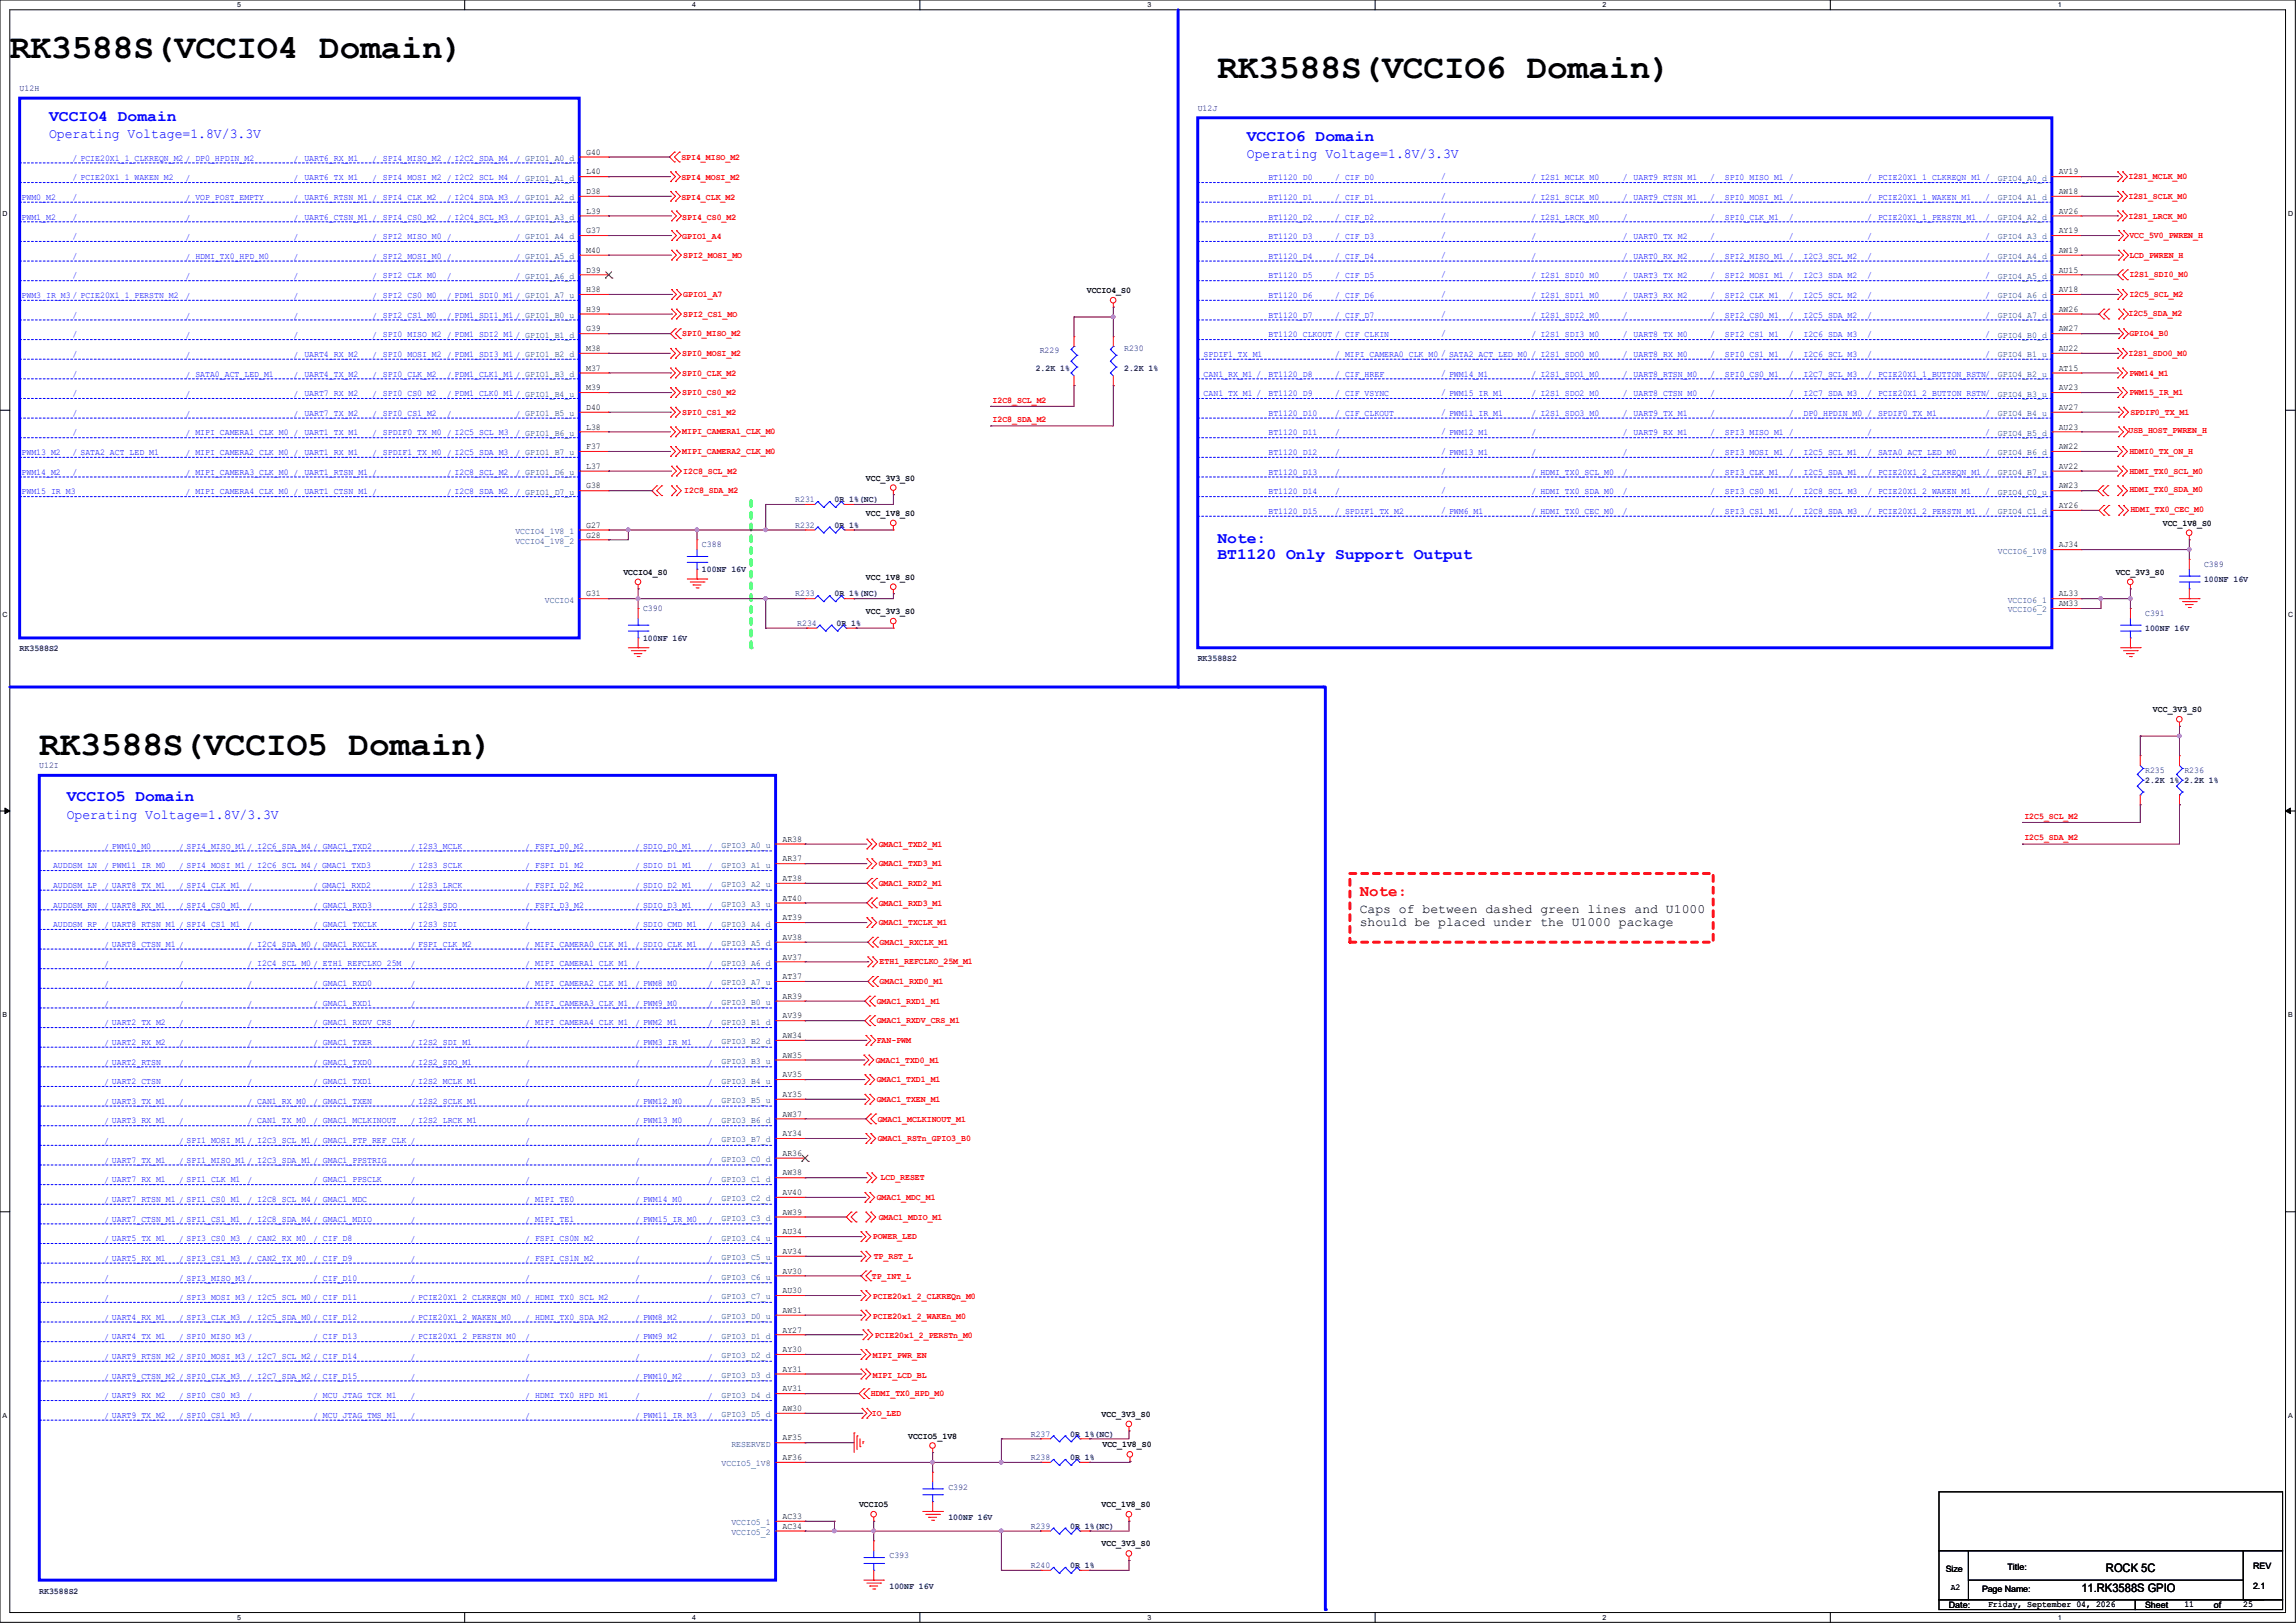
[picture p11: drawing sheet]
<svg xmlns="http://www.w3.org/2000/svg" width="297mm" height="210mm" viewBox="0 0 297 210" stroke-linecap="round" stroke-linejoin="round" font-family="sans-serif">
<defs><g id="words">
<g font-size="4.4">
<text x="1.3" y="7.5">RK3588S(VCCIO4 Domain)</text>
<text x="157.5" y="10.1">RK3588S(VCCIO6 Domain)</text>
<text x="5.1" y="97.7">RK3588S(VCCIO5 Domain)</text>
</g>
<g font-size="2" fill="#00f">
<text x="6.3" y="15.7">VCCIO4 Domain</text>
<text x="161.3" y="18.2">VCCIO6 Domain</text>
<text x="157.5" y="70.3">Note:</text>
<text x="157.5" y="72.3">BT1120 Only Support Output</text>
<text x="8.6" y="103.7">VCCIO5 Domain</text>
</g>
<text font-size="2" fill="#f00" x="175.9" y="116">Note:</text>
<g font-size="1.8" fill="#00f">
<text x="6.3" y="17.9">Operating Voltage=1.8V/3.3V</text>
<text x="161.3" y="20.4">Operating Voltage=1.8V/3.3V</text>
<text x="8.6" y="105.9">Operating Voltage=1.8V/3.3V</text>
</g>
<g font-size="1.7">
<text x="175.9" y="118.2">Caps of between dashed green lines and U1000</text>
<text x="175.9" y="119.8">should be placed under the U1000 package</text>
</g>
<g font-size="1.5">
<text x="272.4" y="203.5">ROCK 5C</text>
<text x="269.2" y="206">11.RK3588S GPIO</text>
</g>
<g font-size="1.1" fill="#00007f">
<text x="2.5" y="11.8">U12H</text>
<text x="154.9" y="14.3">U12J</text>
<text x="134" y="48">2.2K 1%</text>
<text x="134.5" y="45.7">R229</text>
<text x="145.4" y="45.4">R230</text>
<text x="145.4" y="48">2.2K 1%</text>
<text x="102.9" y="65">R231</text>
<text x="107.9" y="65">0R 1%(NC)</text>
<text x="90.8" y="70.8">C388</text>
<text x="102.9" y="68.3">R232</text>
<text x="107.9" y="68.3">0R 1%</text>
<text x="90.8" y="74">100NF 16V</text>
<text x="102.9" y="77.2">R233</text>
<text x="107.9" y="77.2">0R 1%(NC)</text>
<text x="285.1" y="73.4">C389</text>
<text x="285.1" y="75.3">100NF 16V</text>
<text x="83.2" y="79.1">C390</text>
<text x="83.2" y="82.9">100NF 16V</text>
<text x="103.1" y="81">R234</text>
<text x="108.2" y="81">0R 1%</text>
<text x="277.5" y="79.7">C391</text>
<text x="277.5" y="81.6">100NF 16V</text>
<text x="2.5" y="84.3">RK3588S2</text>
<text x="154.9" y="85.6">RK3588S2</text>
<text x="5.1" y="99.4">U12I</text>
<text x="277.5" y="100">R235</text>
<text x="277.5" y="101.3">2.2K 1% 2.2K 1%</text>
<text x="282.6" y="100">R236</text>
<text x="133.3" y="185.9">R237</text>
<text x="138.4" y="185.9">0R 1%(NC)</text>
<text x="133.3" y="188.9">R238</text>
<text x="138.4" y="188.9">0R 1%</text>
<text x="122.7" y="192.7">C392</text>
<text x="122.7" y="196.7">100NF 16V</text>
<text x="133.3" y="197.8">R239</text>
<text x="138.4" y="197.8">0R 1%(NC)</text>
<text x="115.1" y="201.6">C393</text>
<text x="133.3" y="202.9">R240</text>
<text x="138.4" y="202.9">0R 1%</text>
<text x="5.1" y="206.2">RK3588S2</text>
<text x="115.1" y="205.6">100NF 16V</text>
</g>
<g font-size="1.1" fill="#00f">
<text x="9.4" y="23.3">/ PCIE20X1_1_WAKEN_M2</text>
<text x="9.4" y="20.8">/ PCIE20X1_1_CLKREQN_M2 / DP0_HPDIN_M2</text>
<text x="24" y="23.5">/</text>
<text x="38" y="23.5">/ UART6_TX_M1</text>
<text x="38" y="20.9">/ UART6_RX_M1</text>
<text x="48.1" y="23.5">/ SPI4_MOSI_M2 / I2C2_SCL_M4</text>
<text x="48.1" y="20.9">/ SPI4_MISO_M2 / I2C2_SDA_M4</text>
<text x="66.7" y="23.5">/ GPIO1_A1_d</text>
<text x="66.7" y="20.9">/ GPIO1_A0_d</text>
<text x="164.1" y="23.3">BT1120_D0</text>
<text x="172.7" y="23.3">/ CIF_D0</text>
<text x="186.4" y="23.2">/</text>
<text x="198.1" y="23.3">/ I2S1_MCLK_M0</text>
<text x="209.9" y="23.3">/ UART9_RTSN_M1</text>
<text x="221.2" y="23.3">/</text>
<text x="223.1" y="23.3">SPI0_MISO_M1 /</text>
<text x="241.6" y="23.3">/ PCIE20X1_1_CLKREQN_M1 /</text>
<text x="2.8" y="25.9">PWM0_M2</text>
<text x="2.8" y="28.4">PWM1_M2</text>
<text x="9.4" y="28.4">/</text>
<text x="9.4" y="25.9">/</text>
<text x="24" y="26">/ VOP_POST_EMPTY</text>
<text x="24" y="28.5">/</text>
<text x="38" y="26">/ UART6_RTSN_M1 / SPI4_CLK_M2</text>
<text x="38" y="28.5">/ UART6_CTSN_M1 / SPI4_CS0_M2</text>
<text x="57.8" y="26">/ I2C4_SDA_M3</text>
<text x="57.8" y="28.5">/ I2C4_SCL_M3</text>
<text x="66.7" y="26">/ GPIO1_A2_d</text>
<text x="66.7" y="28.5">/ GPIO1_A3_d</text>
<text x="164.1" y="25.9">BT1120_D1</text>
<text x="164.1" y="28.4">BT1120_D2</text>
<text x="172.7" y="28.4">/ CIF_D2</text>
<text x="172.7" y="25.9">/ CIF_D1</text>
<text x="186.4" y="25.7">/</text>
<text x="186.4" y="28.3">/</text>
<text x="198.1" y="25.9">/ I2S1_SCLK_M0</text>
<text x="198.1" y="28.4">/ I2S1_LRCK_M0</text>
<text x="209.9" y="25.9">/ UART9_CTSN_M1</text>
<text x="209.9" y="28.4">/</text>
<text x="221.2" y="25.9">/</text>
<text x="221.2" y="28.4">/</text>
<text x="223.1" y="25.9">SPI0_MOSI_M1 /</text>
<text x="223.1" y="28.4">SPI0_CLK_M1</text>
<text x="231.4" y="28.4">/</text>
<text x="241.6" y="25.9">/ PCIE20X1_1_WAKEN_M1</text>
<text x="241.6" y="28.4">/ PCIE20X1_1_PERSTN_M1</text>
<text x="256.8" y="25.9">/</text>
<text x="256.8" y="28.4">/</text>
<text x="9.4" y="33.5">/</text>
<text x="9.4" y="30.9">/</text>
<text x="24" y="31.1">/</text>
<text x="24" y="33.6">/ HDMI_TX0_HPD_M0</text>
<text x="38" y="31.1">/</text>
<text x="38" y="33.6">/</text>
<text x="48.1" y="31.1">/ SPI2_MISO_M0 /</text>
<text x="48.1" y="33.6">/ SPI2_MOSI_M0 /</text>
<text x="66.7" y="31.1">/ GPIO1_A4_d</text>
<text x="66.7" y="33.6">/ GPIO1_A5_d</text>
<text x="164.1" y="30.9">BT1120_D3</text>
<text x="164.1" y="33.5">BT1120_D4</text>
<text x="172.7" y="33.5">/ CIF_D4</text>
<text x="172.7" y="30.9">/ CIF_D3</text>
<text x="186.4" y="30.8">/</text>
<text x="186.4" y="33.4">/</text>
<text x="186.4" y="35.9">/</text>
<text x="198.1" y="30.9">/</text>
<text x="198.1" y="33.5">/</text>
<text x="209.9" y="30.9">/ UART0_TX_M2</text>
<text x="209.9" y="33.5">/ UART0_RX_M2</text>
<text x="221.2" y="30.9">/</text>
<text x="221.2" y="33.5">/</text>
<text x="223.1" y="33.5">SPI2_MISO_M1 /</text>
<text x="231.4" y="30.9">/</text>
<text x="233.3" y="33.5">I2C3_SCL_M2</text>
<text x="241.6" y="30.9">/</text>
<text x="241.6" y="33.5">/</text>
<text x="256.8" y="30.9">/</text>
<text x="256.8" y="33.5">/</text>
<text x="2.8" y="38.6">PWM3_IR_M3 / PCIE20X1_1_PERSTN_M2</text>
<text x="9.4" y="36">/</text>
<text x="9.4" y="41.1">/</text>
<text x="24" y="36.2">/</text>
<text x="24" y="38.7">/</text>
<text x="24" y="41.2">/</text>
<text x="38" y="36.2">/</text>
<text x="38" y="38.7">/</text>
<text x="38" y="41.2">/</text>
<text x="48.1" y="36.2">/ SPI2_CLK_M0</text>
<text x="48.1" y="38.7">/ SPI2_CS0_M0</text>
<text x="48.1" y="41.2">/ SPI2_CS1_M0</text>
<text x="57.8" y="36.2">/</text>
<text x="57.8" y="38.7">/ PDM1_SDI0_M1 / GPIO1_A7_u</text>
<text x="57.8" y="41.2">/ PDM1_SDI1_M1 / GPIO1_B0_u</text>
<text x="66.7" y="36.2">/ GPIO1_A6_d</text>
<text x="164.1" y="36">BT1120_D5</text>
<text x="164.1" y="38.6">BT1120_D6</text>
<text x="164.1" y="41.1">BT1120_D7</text>
<text x="172.7" y="41.1">/ CIF_D7</text>
<text x="172.7" y="38.6">/ CIF_D6</text>
<text x="172.7" y="36">/ CIF_D5</text>
<text x="186.4" y="38.4">/</text>
<text x="186.4" y="41">/</text>
<text x="198.1" y="36">/ I2S1_SDI0_M0</text>
<text x="198.1" y="38.6">/ I2S1_SDI1_M0</text>
<text x="198.1" y="41.1">/ I2S1_SDI2_M0</text>
<text x="209.9" y="36">/ UART3_TX_M2</text>
<text x="209.9" y="38.6">/ UART3_RX_M2</text>
<text x="209.9" y="41.1">/</text>
<text x="221.2" y="38.6">/</text>
<text x="221.2" y="36">/</text>
<text x="221.2" y="41.1">/</text>
<text x="223.1" y="36">SPI2_MOSI_M1 /</text>
<text x="223.1" y="38.6">SPI2_CLK_M1</text>
<text x="223.1" y="41.1">SPI2_CS0_M1</text>
<text x="231.4" y="38.6">/</text>
<text x="231.4" y="41.1">/</text>
<text x="233.3" y="38.6">I2C5_SCL_M2</text>
<text x="233.3" y="36">I2C3_SDA_M2</text>
<text x="233.3" y="41.1">I2C5_SDA_M2</text>
<text x="241.6" y="36">/</text>
<text x="241.6" y="38.6">/</text>
<text x="241.6" y="41.1">/</text>
<text x="256.8" y="38.6">/</text>
<text x="256.8" y="36">/</text>
<text x="256.8" y="41.1">/</text>
<text x="9.4" y="43.6">/</text>
<text x="9.4" y="46.2">/</text>
<text x="24" y="43.8">/</text>
<text x="24" y="46.3">/</text>
<text x="38" y="43.8">/</text>
<text x="38" y="46.3">/ UART4_RX_M2</text>
<text x="48.1" y="43.8">/ SPI0_MISO_M2 / PDM1_SDI2_M1 / GPIO1_B1_d</text>
<text x="48.1" y="46.3">/ SPI0_MOSI_M2 / PDM1_SDI3_M1 / GPIO1_B2_d</text>
<text x="155.7" y="46.2">SPDIF1_TX_M1</text>
<text x="164.1" y="43.6">BT1120_CLKOUT / CIF_CLKIN</text>
<text x="172.7" y="46.2">/ MIPI_CAMERA0_CLK_M0 / SATA2_ACT_LED_M0 / I2S1_SDO0_M0</text>
<text x="186.4" y="43.5">/</text>
<text x="198.1" y="43.6">/ I2S1_SDI3_M0</text>
<text x="209.9" y="46.2">/ UART8_RX_M0</text>
<text x="209.9" y="43.6">/ UART8_TX_M0</text>
<text x="221.2" y="43.6">/</text>
<text x="221.2" y="46.2">/</text>
<text x="223.1" y="43.6">SPI2_CS1_M1</text>
<text x="223.1" y="46.2">SPI0_CS1_M1</text>
<text x="231.4" y="43.6">/</text>
<text x="231.4" y="46.2">/</text>
<text x="233.3" y="43.6">I2C6_SDA_M3</text>
<text x="233.3" y="46.2">I2C6_SCL_M3</text>
<text x="241.6" y="46.2">/</text>
<text x="241.6" y="43.6">/</text>
<text x="256.8" y="43.6">/</text>
<text x="256.8" y="46.2">/</text>
<text x="9.4" y="48.7">/</text>
<text x="9.4" y="51.3">/</text>
<text x="9.4" y="53.8">/</text>
<text x="24" y="48.9">/ SATA0_ACT_LED_M1</text>
<text x="24" y="51.4">/</text>
<text x="24" y="53.9">/</text>
<text x="38" y="48.9">/ UART4_TX_M2</text>
<text x="38" y="51.4">/ UART7_RX_M2</text>
<text x="38" y="53.9">/ UART7_TX_M2</text>
<text x="48.1" y="48.9">/ SPI0_CLK_M2</text>
<text x="48.1" y="51.4">/ SPI0_CS0_M2</text>
<text x="48.1" y="53.9">/ SPI0_CS1_M2</text>
<text x="57.8" y="48.9">/ PDM1_CLK1_M1 / GPIO1_B3_d</text>
<text x="57.8" y="51.4">/ PDM1_CLK0_M1 / GPIO1_B4_u</text>
<text x="57.8" y="53.9">/</text>
<text x="66.7" y="53.9">/ GPIO1_B5_u</text>
<text x="155.7" y="48.7">CAN1_RX_M1 /</text>
<text x="155.7" y="51.3">CAN1_TX_M1 /</text>
<text x="164.1" y="48.7">BT1120_D8</text>
<text x="164.1" y="51.3">BT1120_D9</text>
<text x="164.1" y="53.8">BT1120_D10</text>
<text x="172.7" y="48.7">/ CIF_HREF</text>
<text x="172.7" y="51.3">/ CIF_VSYNC</text>
<text x="172.7" y="53.8">/ CIF_CLKOUT</text>
<text x="186.4" y="53.7">/ PWM11_IR_M1</text>
<text x="186.4" y="51.1">/ PWM15_IR_M1</text>
<text x="186.4" y="48.6">/ PWM14_M1</text>
<text x="198.1" y="53.8">/ I2S1_SDO3_M0</text>
<text x="198.1" y="51.3">/ I2S1_SDO2_M0</text>
<text x="198.1" y="48.7">/ I2S1_SDO1_M0</text>
<text x="209.9" y="53.8">/ UART9_TX_M1</text>
<text x="209.9" y="51.3">/ UART8_CTSN_M0</text>
<text x="209.9" y="48.7">/ UART8_RTSN_M0</text>
<text x="221.2" y="53.8">/</text>
<text x="221.2" y="51.3">/</text>
<text x="221.2" y="48.7">/</text>
<text x="223.1" y="48.7">SPI0_CS0_M1</text>
<text x="231.4" y="53.8">/</text>
<text x="231.4" y="51.3">/</text>
<text x="231.4" y="48.7">/</text>
<text x="233.3" y="53.8">DP0_HPDIN_M0 / SPDIF0_TX_M1</text>
<text x="233.3" y="51.3">I2C7_SDA_M3</text>
<text x="233.3" y="48.7">I2C7_SCL_M3</text>
<text x="241.6" y="51.3">/ PCIE20X1_2_BUTTON_RSTN/</text>
<text x="241.6" y="48.7">/ PCIE20X1_1_BUTTON_RSTN/</text>
<text x="256.8" y="53.8">/</text>
<text x="2.8" y="58.9">PWM13_M2</text>
<text x="9.4" y="56.3">/</text>
<text x="9.4" y="58.9">/ SATA2_ACT_LED_M1</text>
<text x="24" y="56.5">/ MIPI_CAMERA1_CLK_M0 / UART1_TX_M1</text>
<text x="24" y="59">/ MIPI_CAMERA2_CLK_M0 / UART1_RX_M1</text>
<text x="48.1" y="56.5">/ SPDIF0_TX_M0 / I2C5_SCL_M3</text>
<text x="48.1" y="59">/ SPDIF1_TX_M0 / I2C5_SDA_M3</text>
<text x="66.7" y="56.5">/ GPIO1_B6_u</text>
<text x="66.7" y="59">/ GPIO1_B7_u</text>
<text x="164.1" y="56.3">BT1120_D11</text>
<text x="164.1" y="58.9">BT1120_D12</text>
<text x="172.7" y="56.3">/</text>
<text x="172.7" y="58.9">/</text>
<text x="186.4" y="56.2">/ PWM12_M1</text>
<text x="186.4" y="58.8">/ PWM13_M1</text>
<text x="198.1" y="56.3">/</text>
<text x="198.1" y="58.9">/</text>
<text x="209.9" y="56.3">/ UART9_RX_M1</text>
<text x="209.9" y="58.9">/</text>
<text x="221.2" y="56.3">/</text>
<text x="221.2" y="58.9">/</text>
<text x="223.1" y="56.3">SPI3_MISO_M1 /</text>
<text x="223.1" y="58.9">SPI3_MOSI_M1 /</text>
<text x="233.3" y="58.9">I2C5_SCL_M1</text>
<text x="241.6" y="56.3">/</text>
<text x="241.6" y="58.9">/ SATA0_ACT_LED_M0</text>
<text x="256.8" y="56.3">/</text>
<text x="256.8" y="58.9">/</text>
<text x="2.8" y="61.4">PWM14_M2</text>
<text x="2.8" y="64">PWM15_IR_M3</text>
<text x="9.4" y="61.4">/</text>
<text x="24" y="61.6">/ MIPI_CAMERA3_CLK_M0 / UART1_RTSN_M1 /</text>
<text x="24" y="64.1">/ MIPI_CAMERA4_CLK_M0 / UART1_CTSN_M1 /</text>
<text x="57.8" y="61.6">/ I2C8_SCL_M2</text>
<text x="57.8" y="64.1">/ I2C8_SDA_M2</text>
<text x="66.7" y="61.6">/ GPIO1_D6_u</text>
<text x="66.7" y="64.1">/ GPIO1_D7_u</text>
<text x="164.1" y="61.4">BT1120_D13</text>
<text x="164.1" y="64">BT1120_D14</text>
<text x="172.7" y="61.4">/</text>
<text x="172.7" y="64">/</text>
<text x="186.4" y="61.3">/</text>
<text x="186.4" y="63.8">/</text>
<text x="198.1" y="61.4">/ HDMI_TX0_SCL_M0</text>
<text x="198.1" y="64">/ HDMI_TX0_SDA_M0</text>
<text x="209.9" y="61.4">/</text>
<text x="209.9" y="64">/</text>
<text x="221.2" y="61.4">/</text>
<text x="221.2" y="64">/</text>
<text x="223.1" y="61.4">SPI3_CLK_M1</text>
<text x="223.1" y="64">SPI3_CS0_M1</text>
<text x="231.4" y="61.4">/</text>
<text x="231.4" y="64">/</text>
<text x="233.3" y="61.4">I2C5_SDA_M1</text>
<text x="233.3" y="64">I2C8_SCL_M3</text>
<text x="241.6" y="61.4">/ PCIE20X1_2_CLKREQN_M1 /</text>
<text x="241.6" y="64">/ PCIE20X1_2_WAKEN_M1</text>
<text x="256.8" y="64">/</text>
<text x="164.1" y="66.5">BT1120_D15</text>
<text x="172.7" y="66.5">/ SPDIF1_TX_M2</text>
<text x="186.4" y="66.4">/ PWM6_M1</text>
<text x="198.1" y="66.5">/ HDMI_TX0_CEC_M0</text>
<text x="209.9" y="66.5">/</text>
<text x="221.2" y="66.5">/</text>
<text x="223.1" y="66.5">SPI3_CS1_M1</text>
<text x="231.4" y="66.5">/</text>
<text x="233.3" y="66.5">I2C8_SDA_M3</text>
<text x="241.6" y="66.5">/ PCIE20X1_2_PERSTN_M1</text>
<text x="256.8" y="66.5">/</text>
<text x="6.9" y="112.4">AUDDSM_LN</text>
<text x="13.5" y="112.5">/ PWM11_IR_M0</text>
<text x="13.5" y="109.9">/ PWM10_M0</text>
<text x="23.1" y="112.5">/ SPI4_MOSI_M1 / I2C6_SCL_M4 / GMAC1_TXD3</text>
<text x="23.1" y="109.9">/ SPI4_MISO_M1 / I2C6_SDA_M4 / GMAC1_TXD2</text>
<text x="53.1" y="109.9">/ I2S3_MCLK</text>
<text x="53.1" y="112.5">/ I2S3_SCLK</text>
<text x="67.9" y="109.9">/ FSPI_D0_M2</text>
<text x="67.9" y="112.5">/ FSPI_D1_M2</text>
<text x="82.2" y="112.5">/ SDIO_D1_M1</text>
<text x="82.2" y="109.9">/ SDIO_D0_M1</text>
<text x="91.6" y="112.5">/</text>
<text x="91.6" y="109.9">/</text>
<text x="6.9" y="117.4">AUDDSM_RN</text>
<text x="6.9" y="120">AUDDSM_RP</text>
<text x="6.9" y="114.9">AUDDSM_LP</text>
<text x="13.5" y="115">/ UART8_TX_M1</text>
<text x="13.5" y="117.6">/ UART8_RX_M1</text>
<text x="23.1" y="115">/ SPI4_CLK_M1</text>
<text x="23.1" y="117.6">/ SPI4_CS0_M1</text>
<text x="32" y="115">/</text>
<text x="32" y="117.6">/</text>
<text x="40.5" y="115">/ GMAC1_RXD2</text>
<text x="40.5" y="117.6">/ GMAC1_RXD3</text>
<text x="53.1" y="115">/ I2S3_LRCK</text>
<text x="53.1" y="117.6">/ I2S3_SDO</text>
<text x="67.9" y="117.6">/ FSPI_D3_M2</text>
<text x="67.9" y="115">/ FSPI_D2_M2</text>
<text x="82.2" y="115">/ SDIO_D2_M1</text>
<text x="82.2" y="117.6">/ SDIO_D3_M1</text>
<text x="91.6" y="115">/</text>
<text x="91.6" y="117.6">/</text>
<text x="13.5" y="120.1">/ UART8_RTSN_M1 / SPI4_CS1_M1</text>
<text x="13.5" y="122.6">/ UART8_CTSN_M1 /</text>
<text x="13.5" y="125.2">/</text>
<text x="23.1" y="125.2">/</text>
<text x="32" y="125.2">/ I2C4_SCL_M0 / ETH1_REFCLKO_25M</text>
<text x="32" y="122.6">/ I2C4_SDA_M0 / GMAC1_RXCLK</text>
<text x="32" y="120.1">/</text>
<text x="40.5" y="120.1">/ GMAC1_TXCLK</text>
<text x="53.1" y="125.2">/</text>
<text x="53.1" y="122.6">/ FSPI_CLK_M2</text>
<text x="53.1" y="120.1">/ I2S3_SDI</text>
<text x="67.9" y="125.2">/ MIPI_CAMERA1_CLK_M1</text>
<text x="67.9" y="122.6">/ MIPI_CAMERA0_CLK_M1</text>
<text x="67.9" y="120.1">/</text>
<text x="82.2" y="120.1">/ SDIO_CMD_M1</text>
<text x="82.2" y="122.6">/ SDIO_CLK_M1</text>
<text x="82.2" y="125.2">/</text>
<text x="91.6" y="125.2">/</text>
<text x="91.6" y="122.6">/</text>
<text x="91.6" y="120.1">/</text>
<text x="13.5" y="127.7">/</text>
<text x="13.5" y="130.3">/</text>
<text x="23.1" y="127.7">/</text>
<text x="23.1" y="130.3">/</text>
<text x="32" y="127.7">/</text>
<text x="32" y="130.3">/</text>
<text x="40.5" y="127.7">/ GMAC1_RXD0</text>
<text x="40.5" y="130.3">/ GMAC1_RXD1</text>
<text x="53.1" y="127.7">/</text>
<text x="53.1" y="130.3">/</text>
<text x="67.9" y="127.7">/ MIPI_CAMERA2_CLK_M1</text>
<text x="67.9" y="130.3">/ MIPI_CAMERA3_CLK_M1</text>
<text x="82.2" y="127.7">/ PWM8_M0</text>
<text x="82.2" y="130.3">/ PWM9_M0</text>
<text x="91.6" y="127.7">/</text>
<text x="91.6" y="130.3">/</text>
<text x="13.5" y="132.8">/ UART2_TX_M2</text>
<text x="13.5" y="135.3">/ UART2_RX_M2</text>
<text x="13.5" y="137.9">/ UART2_RTSN</text>
<text x="23.1" y="132.8">/</text>
<text x="23.1" y="135.3">/</text>
<text x="23.1" y="137.9">/</text>
<text x="32" y="137.9">/</text>
<text x="32" y="132.8">/</text>
<text x="32" y="135.3">/</text>
<text x="40.5" y="132.8">/ GMAC1_RXDV_CRS</text>
<text x="40.5" y="135.3">/ GMAC1_TXER</text>
<text x="40.5" y="137.9">/ GMAC1_TXD0</text>
<text x="53.1" y="137.9">/ I2S2_SDO_M1</text>
<text x="53.1" y="132.8">/</text>
<text x="53.1" y="135.3">/ I2S2_SDI_M1</text>
<text x="67.9" y="132.8">/ MIPI_CAMERA4_CLK_M1</text>
<text x="67.9" y="135.3">/</text>
<text x="67.9" y="137.9">/</text>
<text x="82.2" y="132.8">/ PWM2_M1</text>
<text x="82.2" y="135.3">/ PWM3_IR_M1</text>
<text x="82.2" y="137.9">/</text>
<text x="91.6" y="137.9">/</text>
<text x="91.6" y="132.8">/</text>
<text x="91.6" y="135.3">/</text>
<text x="13.5" y="140.4">/ UART2_CTSN</text>
<text x="13.5" y="143">/ UART3_TX_M1</text>
<text x="23.1" y="140.4">/</text>
<text x="23.1" y="143">/</text>
<text x="32" y="140.4">/</text>
<text x="32" y="143">/ CAN1_RX_M0</text>
<text x="40.5" y="140.4">/ GMAC1_TXD1</text>
<text x="40.5" y="143">/ GMAC1_TXEN</text>
<text x="53.1" y="140.4">/ I2S2_MCLK_M1</text>
<text x="53.1" y="143">/ I2S2_SCLK_M1</text>
<text x="67.9" y="140.4">/</text>
<text x="67.9" y="143">/</text>
<text x="82.2" y="143">/ PWM12_M0</text>
<text x="82.2" y="140.4">/</text>
<text x="91.6" y="140.4">/</text>
<text x="91.6" y="143">/</text>
<text x="13.5" y="145.5">/ UART3_RX_M1</text>
<text x="13.5" y="148">/</text>
<text x="23.1" y="145.5">/</text>
<text x="23.1" y="148">/ SPI1_MOSI_M1 / I2C3_SCL_M1 / GMAC1_PTP_REF_CLK /</text>
<text x="32" y="145.5">/ CAN1_TX_M0</text>
<text x="40.5" y="145.5">/ GMAC1_MCLKINOUT</text>
<text x="53.1" y="145.5">/ I2S2_LRCK_M1</text>
<text x="67.9" y="148">/</text>
<text x="67.9" y="145.5">/</text>
<text x="82.2" y="145.5">/ PWM13_M0</text>
<text x="82.2" y="148">/</text>
<text x="91.6" y="148">/</text>
<text x="91.6" y="145.5">/</text>
<text x="13.5" y="150.6">/ UART7_TX_M1</text>
<text x="13.5" y="153.1">/ UART7_RX_M1</text>
<text x="13.5" y="155.7">/ UART7_RTSN_M1 / SPI1_CS0_M1</text>
<text x="23.1" y="150.6">/ SPI1_MISO_M1 / I2C3_SDA_M1 / GMAC1_PPSTRIG</text>
<text x="23.1" y="153.1">/ SPI1_CLK_M1</text>
<text x="32" y="153.1">/</text>
<text x="32" y="155.7">/ I2C8_SCL_M4 / GMAC1_MDC</text>
<text x="40.5" y="153.1">/ GMAC1_PPSCLK</text>
<text x="53.1" y="150.6">/</text>
<text x="53.1" y="153.1">/</text>
<text x="53.1" y="155.7">/</text>
<text x="67.9" y="150.6">/</text>
<text x="67.9" y="153.1">/</text>
<text x="67.9" y="155.7">/ MIPI_TE0</text>
<text x="82.2" y="155.7">/ PWM14_M0</text>
<text x="82.2" y="150.6">/</text>
<text x="82.2" y="153.1">/</text>
<text x="91.6" y="150.6">/</text>
<text x="91.6" y="153.1">/</text>
<text x="91.6" y="155.7">/</text>
<text x="13.5" y="158.2">/ UART7_CTSN_M1 / SPI1_CS1_M1</text>
<text x="13.5" y="160.7">/ UART5_TX_M1</text>
<text x="23.1" y="160.7">/ SPI3_CS0_M3</text>
<text x="32" y="160.7">/ CAN2_RX_M0</text>
<text x="32" y="158.2">/ I2C8_SDA_M4 / GMAC1_MDIO</text>
<text x="40.5" y="160.7">/ CIF_D8</text>
<text x="53.1" y="160.7">/</text>
<text x="53.1" y="158.2">/</text>
<text x="67.9" y="158.2">/ MIPI_TE1</text>
<text x="67.9" y="160.7">/ FSPI_CS0N_M2</text>
<text x="82.2" y="158.2">/ PWM15_IR_M0</text>
<text x="82.2" y="160.7">/</text>
<text x="91.6" y="160.7">/</text>
<text x="91.6" y="158.2">/</text>
<text x="13.5" y="163.3">/ UART5_RX_M1</text>
<text x="13.5" y="165.8">/</text>
<text x="23.1" y="163.3">/ SPI3_CS1_M3</text>
<text x="23.1" y="165.8">/ SPI3_MISO_M3 /</text>
<text x="32" y="163.3">/ CAN2_TX_M0</text>
<text x="40.5" y="163.3">/ CIF_D9</text>
<text x="40.5" y="165.8">/ CIF_D10</text>
<text x="53.1" y="163.3">/</text>
<text x="53.1" y="165.8">/</text>
<text x="67.9" y="163.3">/ FSPI_CS1N_M2</text>
<text x="67.9" y="165.8">/</text>
<text x="82.2" y="163.3">/</text>
<text x="82.2" y="165.8">/</text>
<text x="91.6" y="163.3">/</text>
<text x="91.6" y="165.8">/</text>
<text x="13.5" y="168.4">/</text>
<text x="13.5" y="170.9">/ UART4_RX_M1</text>
<text x="13.5" y="173.4">/ UART4_TX_M1</text>
<text x="23.1" y="168.4">/ SPI3_MOSI_M3 / I2C5_SCL_M0 / CIF_D11</text>
<text x="23.1" y="170.9">/ SPI3_CLK_M3</text>
<text x="23.1" y="173.4">/ SPI0_MISO_M3 /</text>
<text x="32" y="170.9">/ I2C5_SDA_M0 / CIF_D12</text>
<text x="40.5" y="173.4">/ CIF_D13</text>
<text x="53.1" y="168.4">/ PCIE20X1_2_CLKREQN_M0 / HDMI_TX0_SCL_M2</text>
<text x="53.1" y="170.9">/ PCIE20X1_2_WAKEN_M0</text>
<text x="53.1" y="173.4">/ PCIE20X1_2_PERSTN_M0</text>
<text x="67.9" y="170.9">/ HDMI_TX0_SDA_M2</text>
<text x="67.9" y="173.4">/</text>
<text x="82.2" y="170.9">/ PWM8_M2</text>
<text x="82.2" y="173.4">/ PWM9_M2</text>
<text x="82.2" y="168.4">/</text>
<text x="91.6" y="168.4">/</text>
<text x="91.6" y="170.9">/</text>
<text x="91.6" y="173.4">/</text>
<text x="13.5" y="176">/ UART9_RTSN_M2 / SPI0_MOSI_M3 / I2C7_SCL_M2 / CIF_D14</text>
<text x="13.5" y="178.5">/ UART9_CTSN_M2 / SPI0_CLK_M3</text>
<text x="32" y="178.5">/ I2C7_SDA_M2 / CIF_D15</text>
<text x="53.1" y="176">/</text>
<text x="53.1" y="178.5">/</text>
<text x="67.9" y="178.5">/</text>
<text x="67.9" y="176">/</text>
<text x="82.2" y="178.5">/ PWM10_M2</text>
<text x="82.2" y="176">/</text>
<text x="91.6" y="176">/</text>
<text x="91.6" y="178.5">/</text>
<text x="13.5" y="181.1">/ UART9_RX_M2</text>
<text x="13.5" y="183.6">/ UART9_TX_M2</text>
<text x="23.1" y="181.1">/ SPI0_CS0_M3</text>
<text x="23.1" y="183.6">/ SPI0_CS1_M3</text>
<text x="32" y="181.1">/</text>
<text x="32" y="183.6">/</text>
<text x="40.5" y="181.1">/ MCU_JTAG_TCK_M1</text>
<text x="40.5" y="183.6">/ MCU_JTAG_TMS_M1</text>
<text x="53.1" y="181.1">/</text>
<text x="53.1" y="183.6">/</text>
<text x="67.9" y="183.6">/</text>
<text x="67.9" y="181.1">/ HDMI_TX0_HPD_M1</text>
<text x="82.2" y="183.6">/ PWM11_IR_M3</text>
<text x="82.2" y="181.1">/</text>
<text x="91.6" y="181.1">/</text>
<text x="91.6" y="183.6">/</text>
</g>
<g font-size="1.1">
<text x="75.8" y="20">G40</text>
<text x="75.8" y="22.6">L40</text>
<text x="266.3" y="22.6">AV19</text>
<text x="75.8" y="25.1">D38</text>
<text x="75.8" y="27.6">L39</text>
<text x="266.3" y="25.1">AW18</text>
<text x="266.3" y="27.6">AV26</text>
<text x="75.8" y="30.2">G37</text>
<text x="75.8" y="32.7">M40</text>
<text x="75.8" y="35.3">D39</text>
<text x="266.3" y="30.2">AY19</text>
<text x="266.3" y="32.7">AW19</text>
<text x="266.3" y="35.3">AU15</text>
<text x="75.8" y="37.8">H38</text>
<text x="75.8" y="40.3">H39</text>
<text x="140.6" y="37.9">VCCIO4_S0</text>
<text x="266.3" y="37.8">AV18</text>
<text x="266.3" y="40.3">AW26</text>
<text x="75.8" y="42.9">G39</text>
<text x="75.8" y="45.4">M38</text>
<text x="75.8" y="48">M37</text>
<text x="266.3" y="42.9">AW27</text>
<text x="266.3" y="45.4">AU22</text>
<text x="266.3" y="48">AT15</text>
<text x="75.8" y="50.5">M39</text>
<text x="75.8" y="53">D40</text>
<text x="266.3" y="50.5">AV23</text>
<text x="266.3" y="53">AV27</text>
<text x="75.8" y="55.6">L38</text>
<text x="75.8" y="58.1">F37</text>
<text x="266.3" y="55.6">AU23</text>
<text x="266.3" y="58.1">AW22</text>
<text x="75.8" y="60.7">L37</text>
<text x="75.8" y="63.2">G38</text>
<text x="112" y="62.2">VCC_3V3_S0</text>
<text x="266.3" y="60.7">AV22</text>
<text x="266.3" y="63.2">AW23</text>
<text x="266.3" y="65.7">AY26</text>
<text x="75.8" y="68.3">G27</text>
<text x="75.8" y="69.6">G28</text>
<text x="112" y="66.8">VCC_1V8_S0</text>
<text x="266.3" y="70.8">AJ34</text>
<text x="279.8" y="68">VCC_1V8_S0</text>
<text x="75.8" y="77.2">G31</text>
<text x="80.6" y="74.4">VCCIO4_S0</text>
<text x="112" y="75">VCC_1V8_S0</text>
<text x="266.3" y="77.2">AL33</text>
<text x="273.7" y="74.4">VCC_3V3_S0</text>
<text x="112" y="79.5">VCC_3V3_S0</text>
<text x="266.3" y="78.4">AM33</text>
<text x="278.5" y="92.2">VCC_3V3_S0</text>
<text x="101.2" y="108.9">AR38</text>
<text x="101.2" y="111.5">AR37</text>
<text x="101.2" y="114">AT38</text>
<text x="101.2" y="116.5">AT40</text>
<text x="101.2" y="119.1">AT39</text>
<text x="101.2" y="121.6">AV38</text>
<text x="101.2" y="124.2">AV37</text>
<text x="101.2" y="126.7">AT37</text>
<text x="101.2" y="129.2">AR39</text>
<text x="101.2" y="131.8">AV39</text>
<text x="101.2" y="134.3">AW34</text>
<text x="101.2" y="136.9">AW35</text>
<text x="101.2" y="139.4">AV35</text>
<text x="101.2" y="141.9">AY35</text>
<text x="101.2" y="144.5">AW37</text>
<text x="101.2" y="147">AY34</text>
<text x="101.2" y="149.6">AR36</text>
<text x="101.2" y="152.1">AW38</text>
<text x="101.2" y="154.6">AV40</text>
<text x="101.2" y="157.2">AW39</text>
<text x="101.2" y="159.7">AU34</text>
<text x="101.2" y="162.3">AV34</text>
<text x="101.2" y="164.8">AV30</text>
<text x="101.2" y="167.3">AU30</text>
<text x="101.2" y="169.9">AW31</text>
<text x="101.2" y="172.4">AY27</text>
<text x="101.2" y="175">AY30</text>
<text x="101.2" y="177.5">AY31</text>
<text x="101.2" y="180">AV31</text>
<text x="101.2" y="182.6">AW30</text>
<text x="142.5" y="183.4">VCC_3V3_S0</text>
<text x="101.2" y="186.4">AF35</text>
<text x="101.2" y="188.9">AF36</text>
<text x="117.5" y="186.1">VCCIO5_1V8</text>
<text x="142.6" y="187.3">VCC_1V8_S0</text>
<text x="101.2" y="196.6">AC33</text>
<text x="101.2" y="197.8">AC34</text>
<text x="111.1" y="195">VCCIO5</text>
<text x="142.5" y="195">VCC_1V8_S0</text>
<text x="142.5" y="200.1">VCC_3V3_S0</text>
<text x="251.7" y="203.4">Size</text>
<text x="259.7" y="203.2">Title:</text>
<text x="291.5" y="203">REV</text>
<text x="252.1" y="208.1">Date:</text>
<text x="252.3" y="205.7">A2</text>
<text x="256.4" y="206">Page Name:</text>
<text x="257.2" y="208">Friday, September 04, 2026</text>
<text x="277.5" y="208.1">Sheet</text>
<text x="282.6" y="208">11</text>
<text x="286.4" y="208.1">of</text>
<text x="290.2" y="208">25</text>
<text x="291.5" y="205.6">2.1</text>
</g>
<g font-size="1.1" fill="#f00">
<text x="88.1" y="20.7">SPI4_MISO_M2</text>
<text x="88.1" y="23.3">SPI4_MOSI_M2</text>
<text x="275.3" y="23.2">I2S1_MCLK_M0</text>
<text x="88.1" y="25.9">SPI4_CLK_M2</text>
<text x="88.3" y="28.4">SPI4_CS0_M2</text>
<text x="275.3" y="25.7">I2S1_SCLK_M0</text>
<text x="275.3" y="28.3">I2S1_LRCK_M0</text>
<text x="88.3" y="30.9">GPIO1_A4</text>
<text x="88.4" y="33.4">SPI2_MOSI_MO</text>
<text x="275.5" y="33.4">LCD_PWREN_H</text>
<text x="275.5" y="35.9">I2S1_SDI0_M0</text>
<text x="275.5" y="30.8">VCC_5V0_PWREN_H</text>
<text x="88.4" y="38.4">GPIO1_A7</text>
<text x="88.4" y="41">SPI2_CS1_MO</text>
<text x="275.3" y="40.9">I2C5_SDA_M2</text>
<text x="275.5" y="38.4">I2C5_SCL_M2</text>
<text x="88.3" y="43.5">SPI0_MISO_M2</text>
<text x="88.3" y="46.1">SPI0_MOSI_M2</text>
<text x="275.3" y="46.1">I2S1_SDO0_M0</text>
<text x="275.5" y="43.5">GPIO4_B0</text>
<text x="88.3" y="48.6">SPI0_CLK_M2</text>
<text x="88.3" y="51.1">SPI0_CS0_M2</text>
<text x="88.3" y="53.7">SPI0_CS1_M2</text>
<text x="128.4" y="52.1">I2C8_SCL_M2</text>
<text x="275.5" y="51.1">PWM15_IR_M1</text>
<text x="275.5" y="48.6">PWM14_M1</text>
<text x="275.6" y="53.7">SPDIF0_TX_M1</text>
<text x="88.3" y="56.2">MIPI_CAMERA1_CLK_M0</text>
<text x="88.3" y="58.8">MIPI_CAMERA2_CLK_M0</text>
<text x="128.4" y="54.7">I2C8_SDA_M2</text>
<text x="275.3" y="56.1">USB_HOST_PWREN_H</text>
<text x="275.5" y="58.8">HDMI0_TX_ON_H</text>
<text x="88.4" y="61.3">I2C8_SCL_M2</text>
<text x="88.5" y="63.8">I2C8_SDA_M2</text>
<text x="275.5" y="63.7">HDMI_TX0_SDA_M0</text>
<text x="275.5" y="61.3">HDMI_TX0_SCL_M0</text>
<text x="275.6" y="66.3">HDMI_TX0_CEC_M0</text>
<text x="261.9" y="106">I2C5_SCL_M2</text>
<text x="113.7" y="109.6">GMAC1_TXD2_M1</text>
<text x="113.7" y="112.1">GMAC1_TXD3_M1</text>
<text x="261.9" y="108.8">I2C5_SDA_M2</text>
<text x="113.7" y="119.7">GMAC1_TXCLK_M1</text>
<text x="113.7" y="114.6">GMAC1_RXD2_M1</text>
<text x="113.7" y="117.2">GMAC1_RXD3_M1</text>
<text x="113.8" y="122.3">GMAC1_RXCLK_M1</text>
<text x="113.8" y="124.8">ETH1_REFCLKO_25M_M1</text>
<text x="113.4" y="129.9">GMAC1_RXD1_M1</text>
<text x="113.8" y="127.3">GMAC1_RXD0_M1</text>
<text x="113.3" y="137.5">GMAC1_TXD0_M1</text>
<text x="113.4" y="132.4">GMAC1_RXDV_CRS_M1</text>
<text x="113.4" y="135">FAN-PWM</text>
<text x="113.4" y="140">GMAC1_TXD1_M1</text>
<text x="113.4" y="142.6">GMAC1_TXEN_M1</text>
<text x="113.5" y="145.1">GMAC1_MCLKINOUT_M1</text>
<text x="113.5" y="147.7">GMAC1_RSTn_GPIO3_B0</text>
<text x="113.4" y="155.3">GMAC1_MDC_M1</text>
<text x="113.9" y="152.7">LCD_RESET</text>
<text x="112.9" y="160.4">POWER_LED</text>
<text x="113.7" y="157.8">GMAC1_MDIO_M1</text>
<text x="112.8" y="165.4">TP_INT_L</text>
<text x="113" y="162.9">TP_RST_L</text>
<text x="112.9" y="168.1">PCIE20x1_2_CLKREQn_M0</text>
<text x="112.9" y="170.7">PCIE20x1_2_WAKEn_M0</text>
<text x="113.2" y="173.2">PCIE20x1_2_PERSTn_M0</text>
<text x="112.9" y="175.7">MIPI_PWR_EN</text>
<text x="112.9" y="178.3">MIPI_LCD_BL</text>
<text x="112.6" y="180.7">HDMI_TX0_HPD_M0</text>
<text x="112.8" y="183.2">IO_LED</text>
</g>
<g font-size="1.1" fill="#003f7f">
<text x="258.4" y="23.4">GPIO4_A0_d</text>
<text x="258.4" y="25.9">GPIO4_A1_d</text>
<text x="258.4" y="28.4">GPIO4_A2_d</text>
<text x="258.4" y="31">GPIO4_A3_d</text>
<text x="258.4" y="33.5">GPIO4_A4_d</text>
<text x="258.4" y="36.1">GPIO4_A5_d</text>
<text x="258.4" y="38.6">GPIO4_A6_d</text>
<text x="258.4" y="41.1">GPIO4_A7_d</text>
<text x="258.4" y="43.7">GPIO4_B0_d</text>
<text x="258.4" y="46.2">GPIO4_B1_u</text>
<text x="258.4" y="48.8">GPIO4_B2_u</text>
<text x="258.4" y="51.3">GPIO4_B3_u</text>
<text x="258.4" y="53.8">GPIO4_B4_u</text>
<text x="258.4" y="56.4">GPIO4_B5_d</text>
<text x="258.4" y="58.9">GPIO4_B6_d</text>
<text x="258.4" y="61.5">GPIO4_B7_u</text>
<text x="258.4" y="64">GPIO4_C0_u</text>
<text x="66.7" y="69.1">VCCIO4_1V8_1</text>
<text x="66.7" y="70.4">VCCIO4_1V8_2</text>
<text x="258.4" y="66.5">GPIO4_C1_d</text>
<text x="258.4" y="71.6">VCCIO6_1V8</text>
<text x="70.5" y="78">VCCIO4</text>
<text x="259.7" y="78">VCCIO6_1</text>
<text x="259.7" y="79.3">VCCIO6_2</text>
<text x="93.3" y="109.7">GPIO3_A0_u</text>
<text x="93.3" y="112.3">GPIO3_A1_u</text>
<text x="93.3" y="114.8">GPIO3_A2_u</text>
<text x="93.3" y="117.4">GPIO3_A3_u</text>
<text x="93.3" y="119.9">GPIO3_A4_d</text>
<text x="93.3" y="122.4">GPIO3_A5_d</text>
<text x="93.3" y="125">GPIO3_A6_d</text>
<text x="93.3" y="127.5">GPIO3_A7_u</text>
<text x="93.3" y="130.1">GPIO3_B0_u</text>
<text x="93.3" y="132.6">GPIO3_B1_d</text>
<text x="93.3" y="135.1">GPIO3_B2_d</text>
<text x="93.3" y="137.7">GPIO3_B3_u</text>
<text x="93.3" y="140.2">GPIO3_B4_u</text>
<text x="93.3" y="142.8">GPIO3_B5_u</text>
<text x="93.3" y="145.3">GPIO3_B6_d</text>
<text x="93.3" y="147.8">GPIO3_B7_d</text>
<text x="93.3" y="150.4">GPIO3_C0_d</text>
<text x="93.3" y="152.9">GPIO3_C1_d</text>
<text x="93.3" y="155.5">GPIO3_C2_d</text>
<text x="93.3" y="158">GPIO3_C3_d</text>
<text x="93.3" y="160.5">GPIO3_C4_u</text>
<text x="93.3" y="163.1">GPIO3_C5_u</text>
<text x="93.3" y="165.6">GPIO3_C6_u</text>
<text x="93.3" y="168.2">GPIO3_C7_u</text>
<text x="93.3" y="170.7">GPIO3_D0_u</text>
<text x="93.3" y="173.2">GPIO3_D1_d</text>
<text x="93.3" y="175.8">GPIO3_D2_d</text>
<text x="93.3" y="178.3">GPIO3_D3_d</text>
<text x="93.3" y="180.9">GPIO3_D4_d</text>
<text x="93.3" y="183.4">GPIO3_D5_d</text>
<text x="93.3" y="189.7">VCCIO5_1V8</text>
<text x="94.6" y="187.2">RESERVED</text>
<text x="94.6" y="197.4">VCCIO5_1</text>
<text x="94.6" y="198.6">VCCIO5_2</text>
</g>
<g font-size=".9">
<text x="30.7" y=".9">5</text>
<text x="89.5" y=".9">4</text>
<text x="148.4" y=".9">3</text>
<text x="207.3" y=".9">2</text>
<text x="266.2" y=".9">1</text>
<text x=".3" y="28">D</text>
<text x="296" y="28">D</text>
<text x=".3" y="79.8">C</text>
<text x="296" y="79.8">C</text>
<text x=".3" y="131.7">B</text>
<text x="296" y="131.7">B</text>
<text x=".3" y="183.5">A</text>
<text x="296" y="183.5">A</text>
<text x="30.7" y="209.6">5</text>
<text x="89.5" y="209.6">4</text>
<text x="148.4" y="209.6">3</text>
<text x="207.3" y="209.6">2</text>
<text x="266.2" y="209.6">1</text>
</g>
</g></defs>
<path d="M0 0h296.9v209.9h-296.9zM1.3 1.3h294.4v207.4h-294.4z" fill="none" stroke="#000" stroke-width=".13"/>
<g fill="#fff">
<path d="M30.7 .1h.5v1h-.5z"/>
<path d="M30.7 208.8h.5v1h-.5z"/>
</g>
<path d="M60.1 0v1.3M60.1 208.7v1.2" fill="none" stroke="#000" stroke-width=".13"/>
<g fill="#fff">
<path d="M89.5 .1h.5v1h-.5z"/>
<path d="M89.5 208.8h.5v1h-.5z"/>
</g>
<path d="M119 0v1.3M119 208.7v1.2" fill="none" stroke="#000" stroke-width=".13"/>
<g fill="#fff">
<path d="M148.4 .1h.5v1h-.5z"/>
<path d="M148.4 208.8h.5v1h-.5z"/>
</g>
<path d="M177.9 0v1.3M177.9 208.7v1.2" fill="none" stroke="#000" stroke-width=".13"/>
<g fill="#fff">
<path d="M207.3 .1h.5v1h-.5z"/>
<path d="M207.3 208.8h.5v1h-.5z"/>
</g>
<path d="M236.8 0v1.3M236.8 208.7v1.2" fill="none" stroke="#000" stroke-width=".13"/>
<g fill="#fff">
<path d="M266.2 .1h.5v1h-.5z"/>
<path d="M266.2 208.8h.5v1h-.5z"/>
<path d="M.3 27.2h.7v1h-.7z"/>
<path d="M296 27.2h.6v1h-.6z"/>
<path d="M.3 79h.7v1h-.7z"/>
<path d="M296 79h.6v1h-.6z"/>
</g>
<path d="M0 53.1h1.3M295.7 53.1h1.2" fill="none" stroke="#000" stroke-width=".13"/>
<g fill="#fff">
<path d="M.3 130.9h.6v1h-.6z"/>
<path d="M296 130.9h.6v1h-.6z"/>
</g>
<path d="M0 104.9h1.3M295.7 104.9h1.2" fill="none" stroke="#000" stroke-width=".13"/>
<path d="M.6 104.6l.7 .3-.7 .4zM295.7 104.9l.6-.3v.7z" fill="#000" stroke="#000" stroke-width=".13"/>
<g fill="#fff">
<path d="M.3 182.7h.6v1h-.6z"/>
<path d="M296 182.7h.5v1h-.5z"/>
</g>
<path d="M0 156.8h1.3M295.7 156.8h1.2" fill="none" stroke="#000" stroke-width=".13"/>
<path d="M152.4 1.3v87.6" fill="none" stroke="#00f" stroke-width=".38"/>
<circle cx="152.4" cy="88.9" r=".19" fill="#00f"/>
<path d="M1.3 88.9h169.9" fill="none" stroke="#00f" stroke-width=".38"/>
<circle cx="171.2" cy="88.9" r=".19" fill="#00f"/>
<path d="M97.2 64.8v19" fill="none" stroke="#01ff3f" stroke-width=".38" stroke-dasharray=".8 .8"/>
<circle cx="97.2" cy="83.8" r=".19" fill="#01ff3f" stroke-dasharray=".8 .8"/>
<path d="M174.6 113h47v8.9h-47z" fill="none" stroke="#f00" stroke-width=".38" stroke-dasharray=".8 .8"/>
<path d="M171.5 88.9v119.4" fill="none" stroke="#00f" stroke-width=".38"/>
<circle cx="171.5" cy="208.3" r=".19" fill="#00f"/>
<g fill="none" stroke="#f00" stroke-width=".13">
<path d="M87.2 19.7h.1M87.2 19.7l-.6 .6 .6 .7M87.9 19.7h.1M87.9 19.7l-.7 .6 .7 .7M74.9 20.3h3.8M74.9 22.9h3.8M74.9 25.4h3.8M74.9 27.9h3.8M74.9 30.5h3.8M74.9 33h3.8M74.9 35.6h3.8M74.9 38.1h3.8"/>
<path d="M78.7 20.3h.1M78.7 22.9h.1M78.7 25.4h.1M78.7 27.9h.1M78.7 30.5h.1M78.7 33h.1M78.7 35.6h.1M78.7 38.1h.1M86.7 26h.1M86.7 24.8h.1M86.7 23.5h.1M86.7 22.2h.1"/>
<path d="M86.7 24.8l.7 .6-.7 .6M86.7 22.2l.7 .7-.7 .6M86.9 28.6h.1M86.9 27.3h.1M86.9 33.7h.1M86.9 32.4h.1M86.9 38.7h.1M86.9 37.5h.1M86.9 31.1h.1M86.9 29.8h.1M86.9 27.3l.6 .6-.6 .7M86.9 32.4l.6 .6-.6 .7"/>
<path d="M86.9 37.5l.6 .6-.6 .6M86.9 29.8l.6 .7-.6 .6M87.2 21h.1M87.4 26h.1M87.4 24.8h.1M87.4 23.5h.1M87.4 22.2h.1M87.4 24.8l.6 .6-.6 .6M87.4 22.2l.6 .7-.6 .6M87.5 28.6h.1M87.5 27.3h.1M87.5 33.7h.1"/>
<path d="M87.5 32.4h.1M87.5 38.7h.1M87.5 37.5h.1M87.5 31.1h.1M87.5 29.8h.1M87.5 27.3l.6 .6-.6 .7M87.5 32.4l.6 .6-.6 .7M87.5 37.5l.6 .6-.6 .6M87.5 29.8l.6 .7-.6 .6M87.9 21h.1M144 39.8h.1M144 39.2v.6"/>
<path d="M265.4 22.9h3.8M265.4 25.4h3.8M265.4 27.9h3.8M265.4 30.5h3.8M265.4 33h3.8M265.4 35.6h3.8M265.4 38.1h3.8M269.2 22.9h.1M269.2 25.4h.1M269.2 27.9h.1M269.2 30.5h.1M269.2 33h.1"/>
<path d="M269.2 35.6h.1M269.2 38.1h.1M273.9 38.7h.1M273.9 37.5h.1M273.9 23.5h.1M273.9 22.2h.1M273.9 26h.1M273.9 24.8h.1M273.9 28.6h.1M273.9 27.3h.1M273.9 37.5l.7 .6-.7 .6M273.9 22.2l.7 .7-.7 .6"/>
<path d="M273.9 24.8l.7 .6-.7 .6M273.9 27.3l.7 .6-.7 .7M274.1 33.7h.1M274.1 32.4h.1M274.1 31.1h.1M274.1 29.8h.1M274.1 32.4l.6 .6-.6 .7M274.1 29.8l.6 .7-.6 .6M274.6 38.7h.1M274.6 37.5h.1M274.6 34.9h.1M274.6 36.2h.1"/>
<path d="M274.6 23.5h.1M274.6 22.2h.1M274.6 26h.1M274.6 24.8h.1M274.6 28.6h.1M274.6 27.3h.1M274.6 37.5l.6 .6-.6 .6M274.6 34.9l-.7 .7 .7 .6M274.6 22.2l.6 .7-.6 .6M274.6 24.8l.6 .6-.6 .6M274.6 27.3l.6 .6-.6 .7M274.7 33.7h.1"/>
<path d="M274.7 32.4h.1M274.7 31.1h.1M274.7 29.8h.1M274.7 32.4l.6 .6-.6 .7M274.7 29.8l.6 .7-.6 .6M275.2 36.2h.1M275.2 34.9h.1M275.2 34.9l-.6 .7 .6 .6M74.9 40.6h3.8M74.9 43.2h3.8M74.9 45.7h3.8M74.9 48.3h3.8"/>
<path d="M74.9 50.8h3.8M74.9 53.3h3.8M74.9 55.9h3.8M74.9 58.4h3.8M78.7 40.6h.1M78.7 43.2h.1M78.7 45.7h.1M78.7 48.3h.1M78.7 50.8h.1M78.7 53.3h.1M78.7 55.9h.1M78.7 58.4h.1"/>
<path d="M86.7 56.5h.1M86.7 55.2h.1M86.7 46.4h.1M86.7 45.1h.1M86.7 48.9h.1M86.7 47.6h.1M86.7 51.4h.1M86.7 50.2h.1M86.7 54h.1M86.7 52.7h.1M86.7 59.1h.1M86.7 57.8h.1"/>
<path d="M86.7 55.2l.7 .7-.7 .6M86.7 45.1l.7 .6-.7 .7M86.7 47.6l.7 .7-.7 .6M86.7 50.2l.7 .6-.7 .6M86.7 52.7l.7 .6-.7 .7M86.7 57.8l.7 .6-.7 .7M86.9 41.3h.1M86.9 40h.1M86.9 40l.6 .6-.6 .7M87.4 56.5h.1M87.4 55.2h.1M87.4 42.5h.1"/>
<path d="M87.4 43.8h.1M87.4 46.4h.1M87.4 45.1h.1M87.4 48.9h.1M87.4 47.6h.1M87.4 51.4h.1M87.4 50.2h.1M87.4 54h.1M87.4 52.7h.1M87.4 59.1h.1M87.4 57.8h.1M87.4 55.2l.6 .7-.6 .6"/>
<path d="M87.4 42.5l-.7 .7 .7 .6M87.4 45.1l.6 .6-.6 .7M87.4 47.6l.6 .7-.6 .6M87.4 50.2l.6 .6-.6 .6M87.4 52.7l.6 .6-.6 .7M87.4 57.8l.6 .6-.6 .7M87.5 41.3h.1M87.5 40h.1M87.5 40l.6 .6-.6 .7M88 43.8h.1M88 42.5h.1M88 42.5l-.6 .7 .6 .6"/>
<path d="M138.9 49.9h.1M138.9 43.6h.1M138.9 43.6v1.2M138.9 48.6v1.3M144 49.9h.1M144 43.6h.1M144 43.6v1.2M144 48.6v1.3M265.4 40.6h3.8M265.4 43.2h3.8M265.4 45.7h3.8M265.4 48.3h3.8"/>
<path d="M265.4 50.8h3.8M265.4 53.3h3.8M265.4 55.9h3.8M265.4 58.4h3.8M269.2 40.6h.1M269.2 43.2h.1M269.2 45.7h.1M269.2 48.3h.1M269.2 50.8h.1M269.2 53.3h.1M269.2 55.9h.1M269.2 58.4h.1"/>
<path d="M272.2 40h.1M272.2 41.3h.1M272.2 40l-.7 .6 .7 .7M272.8 41.3h.1M272.8 40h.1M272.8 40l-.6 .6 .6 .7M273.9 59.1h.1M273.9 57.8h.1M273.9 51.4h.1M273.9 50.2h.1M273.9 48.9h.1M273.9 47.6h.1"/>
<path d="M273.9 46.4h.1M273.9 45.1h.1M273.9 57.8l.7 .6-.7 .7M273.9 50.2l.7 .6-.7 .6M273.9 47.6l.7 .7-.7 .6M273.9 45.1l.7 .6-.7 .7M274.1 56.5h.1M274.1 55.2h.1M274.1 41.3h.1M274.1 40h.1M274.1 54h.1M274.1 52.7h.1"/>
<path d="M274.1 43.8h.1M274.1 42.5h.1M274.1 55.2l.6 .7-.6 .6M274.1 40l.6 .6-.6 .7M274.1 52.7l.6 .6-.6 .7M274.1 42.5l.6 .7-.6 .6M274.6 59.1h.1M274.6 57.8h.1M274.6 51.4h.1M274.6 50.2h.1M274.6 48.9h.1M274.6 47.6h.1"/>
<path d="M274.6 46.4h.1M274.6 45.1h.1M274.6 57.8l.6 .6-.6 .7M274.6 50.2l.6 .6-.6 .6M274.6 47.6l.6 .7-.6 .6M274.6 45.1l.6 .6-.6 .7M274.7 56.5h.1M274.7 55.2h.1M274.7 41.3h.1M274.7 40h.1M274.7 54h.1M274.7 52.7h.1"/>
<path d="M274.7 43.8h.1M274.7 42.5h.1M274.7 55.2l.6 .7-.6 .6M274.7 40l.6 .6-.6 .7M274.7 52.7l.6 .6-.6 .7M274.7 42.5l.6 .7-.6 .6M74.9 77.5h3.8M74.9 61h3.8M74.9 63.5h3.8M74.9 68.6h3.8M74.9 69.9h3.8M78.7 61h.1"/>
<path d="M78.7 63.5h.1M78.7 68.6h.1M78.7 69.9h.1M78.7 77.5h.1M82.6 76.2h.1M82.6 78.7h.1M82.6 75.7v.5M82.6 78.7v1.3M85 62.9h.1M85 64.1h.1M85 62.9l-.7 .6 .7 .6M85.6 64.1h.1"/>
<path d="M85.6 62.9h.1M85.6 62.9l-.6 .6 .6 .6M86.9 61.6h.1M86.9 60.3h.1M86.9 64.1h.1M86.9 62.9h.1M86.9 60.3l.6 .7-.6 .6M86.9 62.9l.6 .6-.6 .6M87.5 61.6h.1M87.5 60.3h.1M87.5 64.1h.1M87.5 62.9h.1"/>
<path d="M87.5 60.3l.6 .7-.6 .6M87.5 62.9l.6 .6-.6 .6M88.9 74.9h2.5M89.3 75.3h1.8M89.7 75.7h.1M89.7 75.7h1M90 76.1h.3M90.2 69.9h.1M90.2 74.9h.1M90.2 69.9v1.2M90.2 73.7v1.2M90.3 76.1h.1"/>
<path d="M91.1 75.3h.1M91.4 74.9h.1M104.1 77.5h.1M104.1 68.6h.1M104.1 65.3h.1M104.1 77.5h1.3M104.1 68.6h1.3M104.1 65.3h1.3M109.2 77.5h1.3M109.2 68.6h1.3M109.2 65.3h1.3M110.5 77.5h.1"/>
<path d="M110.5 68.6h.1M110.5 65.3h.1M115.6 76.8h.1M115.6 68.6h.1M115.6 64h.1M115.6 63.5v.5M115.6 68.1v.5M115.6 76.3v.5M265.4 77.5h3.8M265.4 61h3.8M265.4 63.5h3.8M265.4 66h3.8"/>
<path d="M265.4 71.1h3.8M265.4 78.7h3.8M269.2 61h.1M269.2 63.5h.1M269.2 66h.1M269.2 71.1h.1M269.2 77.5h.1M269.2 78.7h.1M272 62.9h.1M272 64.1h.1M272 62.9l-.6 .6 .6 .6M272.2 65.4h.1"/>
<path d="M272.2 66.7h.1M272.2 65.4l-.7 .6 .7 .7M272.7 64.1h.1M272.7 62.9h.1M272.7 62.9l-.7 .6 .7 .6M272.8 66.7h.1M272.8 65.4h.1M272.8 65.4l-.6 .6 .6 .7M273.9 64.1h.1M273.9 62.9h.1M273.9 61.6h.1M273.9 60.3h.1"/>
<path d="M273.9 60.3l.7 .7-.7 .6M273.9 62.9l.7 .6-.7 .6M274.1 66.7h.1M274.1 65.4h.1M274.1 65.4l.6 .6-.6 .7M274.6 64.1h.1M274.6 62.9h.1M274.6 61.6h.1M274.6 60.3h.1M274.6 62.9l.6 .6-.6 .6M274.6 60.3l.6 .7-.6 .6M274.7 66.7h.1"/>
<path d="M274.7 65.4h.1M274.7 65.4l.6 .6-.6 .7M275.6 76.2h.1M275.6 78.7h.1M275.6 75.7v.5M275.6 78.7v1.3M281.9 77.5h2.6M282.3 77.9h1.8M282.7 78.2h.1M282.7 78.2h1M283.1 78.6h.2M283.2 69.9h.1"/>
<path d="M283.2 72.4h.1M283.2 77.5h.1M283.2 69.3v.6M283.2 72.4v1.3M283.2 76.2v1.3M283.3 78.6h.1M284.1 77.9h.1M284.5 77.5h.1M81.3 83.8h2.5M81.7 84.2h1.7M82 84.6h.1M82 84.6h1.1"/>
<path d="M82.4 85h.3M82.6 83.8h.1M82.6 82.6v1.2M82.7 85h.1M83.4 84.2h.1M83.8 83.8h.1M104.4 81.3h.1M104.4 81.3h1.3M109.5 81.3h1.2M110.7 81.3h.1M115.6 81.3h.1M115.6 80.8v.5"/>
<path d="M274.3 83.8h2.6M274.7 84.2h1.8M275.1 84.6h.1M275.1 84.6h1M275.5 85h.2M275.6 83.8h.1M275.6 82.6v1.2M275.7 85h.1M276.5 84.2h.1M276.9 83.8h.1M276.9 97.8h.1M276.9 97.8v1.3"/>
<path d="M281.9 94h.1M281.9 97.8h.1M281.9 93.5v.5M281.9 97.8v1.3M100.3 109.2h3.8M100.3 111.8h3.8M100.3 114.3h3.8M100.3 116.8h3.8M100.3 119.4h3.8M104.1 109.2h.1M104.1 111.8h.1M104.1 114.3h.1"/>
<path d="M104.1 116.8h.1M104.1 119.4h.1M112.1 109.9h.1M112.1 108.6h.1M112.1 112.4h.1M112.1 111.1h.1M112.1 118.7h.1M112.1 108.6l.7 .6-.7 .7M112.1 111.1l.7 .7-.7 .6M112.1 118.7l.7 .7-.7 .6M112.8 109.9h.1M112.8 108.6h.1"/>
<path d="M112.8 112.4h.1M112.8 111.1h.1M112.8 118.7h.1M112.8 113.7h.1M112.8 114.9h.1M112.8 116.2h.1M112.8 117.5h.1M112.8 108.6l.6 .6-.6 .7M112.8 111.1l.6 .7-.6 .6M112.8 118.7l.6 .7-.6 .6M112.8 113.7l-.7 .6 .7 .6M112.8 116.2l-.7 .6 .7 .7"/>
<path d="M113.4 114.9h.1M113.4 113.7h.1M113.4 117.5h.1M113.4 116.2h.1M113.4 113.7l-.6 .6 .6 .6M113.4 116.2l-.6 .6 .6 .7M276.9 104.1h.1M276.9 102.9v1.2M281.9 104.1h.1M281.9 102.9v1.2M100.3 121.9h3.8M100.3 124.5h3.8"/>
<path d="M100.3 127h3.8M100.3 129.5h3.8M100.3 132.1h3.8M100.3 134.6h3.8M100.3 137.2h3.8M100.3 139.7h3.8M104.1 121.9h.1M104.1 124.5h.1M104.1 127h.1M104.1 129.5h.1M104.1 132.1h.1M104.1 134.6h.1"/>
<path d="M104.1 137.2h.1M104.1 139.7h.1M111.8 137.8h.1M111.8 136.5h.1M111.8 136.5l.6 .7-.6 .6M111.9 139.1h.1M111.9 139.1l.6 .6-.6 .6M112 135.3h.1M112 134h.1M112 134l.6 .6-.6 .7M112.1 120h.1M112.3 125.1h.1"/>
<path d="M112.3 123.8h.1M112.3 123.8l.6 .7-.6 .6M112.4 137.8h.1M112.4 136.5h.1M112.4 136.5l.6 .7-.6 .6M112.5 139.1h.1M112.5 128.9h.1M112.5 130.2h.1M112.5 131.4h.1M112.5 132.7h.1M112.5 139.1l.7 .6-.7 .6M112.5 128.9l-.6 .6 .6 .7"/>
<path d="M112.5 131.4l-.6 .7 .6 .6M112.6 135.3h.1M112.6 134h.1M112.6 134l.7 .6-.7 .7M112.8 120h.1M112.9 121.3h.1M112.9 122.6h.1M112.9 126.4h.1M112.9 127.6h.1M112.9 125.1h.1M112.9 123.8h.1M112.9 121.3l-.6 .6 .6 .7"/>
<path d="M112.9 126.4l-.6 .6 .6 .6M112.9 123.8l.6 .7-.6 .6M113.2 130.2h.1M113.2 128.9h.1M113.2 132.7h.1M113.2 131.4h.1M113.2 128.9l-.7 .6 .7 .7M113.2 131.4l-.7 .7 .7 .6M113.5 122.6h.1M113.5 121.3h.1M113.5 127.6h.1M113.5 126.4h.1"/>
<path d="M113.5 121.3l-.6 .6 .6 .7M113.5 126.4l-.6 .6 .6 .6M100.3 142.2h3.8M100.3 144.8h3.8M100.3 147.3h3.8M100.3 149.9h3.8M100.3 152.4h3.8M100.3 154.9h3.8M100.3 157.5h3.8M104.1 142.2h.1M104.1 144.8h.1M104.1 147.3h.1"/>
<path d="M104.1 149.9h.1M104.1 152.4h.1M104.1 154.9h.1M104.1 157.5h.1M110.1 156.8h.1M110.1 158.1h.1M110.1 156.8l-.6 .7 .6 .6M110.7 158.1h.1M110.7 156.8h.1M110.7 156.8l-.6 .7 .6 .6M111.4 159.4h.1M111.4 159.4l.6 .6-.6 .7"/>
<path d="M111.9 140.3h.1M111.9 142.9h.1M111.9 141.6h.1M111.9 155.6h.1M111.9 154.3h.1M111.9 141.6l.6 .6-.6 .7M111.9 154.3l.6 .6-.6 .7M112 159.4h.1M112 158.1h.1M112 156.8h.1M112 148h.1M112 146.7h.1"/>
<path d="M112 159.4l.6 .6-.6 .7M112 156.8l.6 .7-.6 .6M112 146.7l.6 .6-.6 .7M112.1 153h.1M112.1 151.8h.1M112.1 151.8l.7 .6-.7 .6M112.5 140.3h.1M112.5 142.9h.1M112.5 141.6h.1M112.5 155.6h.1M112.5 154.3h.1M112.5 141.6l.7 .6-.7 .7"/>
<path d="M112.5 154.3l.7 .6-.7 .7M112.6 158.1h.1M112.6 156.8h.1M112.6 144.1h.1M112.6 145.4h.1M112.6 148h.1M112.6 146.7h.1M112.6 156.8l.7 .7-.7 .6M112.6 144.1l-.6 .7 .6 .6M112.6 146.7l.7 .6-.7 .7M112.8 153h.1M112.8 151.8h.1"/>
<path d="M112.8 151.8l.6 .6-.6 .6M113.3 145.4h.1M113.3 144.1h.1M113.3 144.1l-.7 .7 .7 .6M100.3 160h3.8M100.3 162.6h3.8M100.3 165.1h3.8M100.3 167.6h3.8M100.3 170.2h3.8M100.3 172.7h3.8M100.3 175.3h3.8M100.3 177.8h3.8"/>
<path d="M104.1 160h.1M104.1 162.6h.1M104.1 165.1h.1M104.1 167.6h.1M104.1 170.2h.1M104.1 172.7h.1M104.1 175.3h.1M104.1 177.8h.1M111.4 163.2h.1M111.4 161.9h.1M111.4 168.3h.1M111.4 167h.1"/>
<path d="M111.4 170.8h.1M111.4 169.5h.1M111.4 175.9h.1M111.4 174.6h.1M111.4 178.4h.1M111.4 177.2h.1M111.4 160.7h.1M111.4 161.9l.6 .7-.6 .6M111.4 167l.6 .6-.6 .7M111.4 169.5l.6 .7-.6 .6M111.4 174.6l.6 .7-.6 .6M111.4 177.2l.6 .6-.6 .6"/>
<path d="M111.6 173.4h.1M111.6 172.1h.1M111.6 172.1l.7 .6-.7 .7M111.8 179.7h.1M111.8 179.7l-.7 .6 .7 .7M112 164.5h.1M112 165.7h.1M112 163.2h.1M112 161.9h.1M112 168.3h.1M112 167h.1M112 170.8h.1"/>
<path d="M112 169.5h.1M112 175.9h.1M112 174.6h.1M112 178.4h.1M112 177.2h.1M112 160.7h.1M112 164.5l-.6 .6 .6 .6M112 161.9l.6 .7-.6 .6M112 167l.6 .6-.6 .7M112 169.5l.6 .7-.6 .6M112 174.6l.6 .7-.6 .6M112 177.2l.6 .6-.6 .6"/>
<path d="M112.3 173.4h.1M112.3 172.1h.1M112.3 172.1l.6 .6-.6 .7M112.4 179.7h.1M112.4 179.7l-.6 .6 .6 .7M112.6 165.7h.1M112.6 164.5h.1M112.6 164.5l-.6 .6 .6 .6M100.3 189.2h3.8M100.3 180.3h3.8M100.3 182.9h3.8M100.3 186.7h3.8"/>
<path d="M100.3 196.9h3.8M100.3 198.1h3.8M104.1 180.3h.1M104.1 182.9h.1M104.1 186.7h.1M104.1 189.2h.1M104.1 196.9h.1M104.1 198.1h.1M110.5 185.4h.1M110.5 185.4v2.6M110.9 185.8h.1M110.9 185.8v1.8"/>
<path d="M111.3 187.2h.1M111.3 186.2v1M111.5 182.2h.1M111.5 183.5h.1M111.5 182.2l.6 .7-.6 .6M111.6 186.6h.1M111.6 186.6v.2M111.8 181h.1M112.1 182.2h.1M112.1 183.5h.1M112.1 182.2l.7 .7-.7 .6M112.4 181h.1"/>
<path d="M113 196.9h.1M113 199.4h.1M113 196.3v.6M113 199.4v1.3M119.4 195.6h2.5M119.8 196h1.7M120.1 196.3h.1M120.1 196.3h1.1M120.5 196.7h.3M120.7 188h.1M120.7 190.5h.1M120.7 195.6h.1"/>
<path d="M120.7 187.5v.5M120.7 190.5v1.3M120.7 194.3v1.3M120.8 196.7h.1M121.5 196h.1M121.9 195.6h.1M134.6 189.2h.1M134.6 198.1h.1M134.6 186.2h.1M134.6 189.2h1.3M134.6 198.1h1.3M134.6 186.2h1.3"/>
<path d="M139.7 189.2h1.3M139.7 198.1h1.3M139.7 186.2h1.3M141 189.2h.1M141 198.1h.1M141 186.2h.1M146.1 196.9h.1M146.1 185.2h.1M146.1 184.7v.5M146.1 196.3v.6M146.2 189.1h.1M146.2 188.6v.5"/>
<path d="M111.8 204.5h2.5M112.1 204.9h1.8M112.5 205.2h.1M112.5 205.2h1M112.9 205.6h.3M113 204.5h.1M113 203.2v1.3M113.2 205.6h.1M113.9 204.9h.1M114.3 204.5h.1M134.6 203.2h.1M134.6 203.2h1.3"/>
<path d="M139.7 203.2h1.3M141 203.2h.1M146.1 201.9h.1M146.1 201.4v.5"/>
<circle cx="144" cy="38.8" r=".36"/>
<circle cx="82.5" cy="75.3" r=".36"/>
<circle cx="115.5" cy="63.1" r=".36"/>
<circle cx="115.5" cy="67.7" r=".36"/>
<circle cx="115.5" cy="75.9" r=".36"/>
<circle cx="275.6" cy="75.3" r=".36"/>
<circle cx="283.2" cy="68.9" r=".36"/>
<circle cx="115.5" cy="80.4" r=".36"/>
<circle cx="281.9" cy="93.1" r=".36"/>
<circle cx="113" cy="195.9" r=".36"/>
<circle cx="120.6" cy="187" r=".36"/>
<circle cx="146" cy="184.3" r=".36"/>
<circle cx="146" cy="195.9" r=".36"/>
<circle cx="146.2" cy="188.2" r=".36"/>
<circle cx="146" cy="201" r=".36"/>
</g>
<path d="M250.8 193h44.5v7.7h-44.5zM250.8 200.7h3.8v6.3h-3.8zM250.8 207h25.4v1.3h-25.4zM254.6 200.7h35.6v3.8h-35.6zM254.6 207h38.1M276.2 207h19.1v1.3h-19.1zM290.2 200.7h5.1v6.3h-5.1zM292.7 207h.1" fill="none" stroke="#000" stroke-width=".13"/>
<g fill="none" stroke="#00f" stroke-width=".13">
<path d="M138.6 48.3h.1M138.6 46.7h.1M138.6 45.2h.1M138.6 48.3l.3 .3M138.6 46.7l.7 .8M138.6 45.2l.7 .8M138.9 44.8h.1M138.9 44.8l-.3 .4M139.3 47.5h.1M139.3 46h.1M139.3 47.5l-.7 .8M139.3 46l-.7 .7"/>
<path d="M143.6 48.3h.1M143.6 46.7h.1M143.6 45.2h.1M143.6 48.3l.4 .3M143.6 46.7l.8 .8M143.6 45.2l.8 .8M144 44.8h.1M144 44.8l-.4 .4M144.4 47.5h.1M144.4 46h.1M144.4 47.5l-.8 .8M144.4 46l-.8 .7"/>
<path d="M88.9 72.8h2.5M88.9 72h2.5M90.2 73.7h.1M90.2 72h.1M90.2 71.1v.9M90.2 72.8v.9M91.4 72.8h.1M91.4 72h.1M105.8 77.1h.1M105.8 68.2h.1M105.8 64.9h.1M105.8 77.1l-.4 .4"/>
<path d="M105.8 77.1l.8 .8M105.8 68.2l-.4 .4M105.8 68.2l.8 .8M105.8 64.9l-.4 .4M105.8 64.9l.8 .8M106.6 77.9h.1M106.6 69h.1M106.6 65.7h.1M107.3 77.1h.1M107.3 68.2h.1M107.3 64.9h.1M107.3 77.1l-.7 .8"/>
<path d="M107.3 77.1l.8 .8M107.3 68.2l-.7 .8M107.3 68.2l.8 .8M107.3 64.9l-.7 .8M107.3 64.9l.8 .8M108.1 77.9h.1M108.1 69h.1M108.1 65.7h.1M108.8 77.1h.1M108.8 68.2h.1M108.8 64.9h.1M108.8 77.1l-.7 .8"/>
<path d="M108.8 77.1l.4 .4M108.8 68.2l-.7 .8M108.8 68.2l.4 .4M108.8 64.9l-.7 .8M108.8 64.9l.4 .4M109.2 77.5h.1M109.2 68.6h.1M109.2 65.3h.1M281.9 75.3h2.6M281.9 74.5h2.6M283.2 76.2h.1M283.2 74.5h.1"/>
<path d="M283.2 73.7v.8M283.2 75.3v.9M284.5 75.3h.1M284.5 74.5h.1M81.3 81.7h2.5M81.3 80.9h2.5M82.6 82.6h.1M82.6 80.9h.1M82.6 80v.9M82.6 81.7v.9M83.8 81.7h.1M83.8 80.9h.1"/>
<path d="M106 80.9h.1M106 80.9l-.3 .4M106 80.9l.8 .8M106.8 81.7h.1M107.6 80.9h.1M107.6 80.9l-.8 .8M107.6 80.9l.7 .8M108.3 81.7h.1M109.1 80.9h.1M109.1 80.9l-.8 .8M109.1 80.9l.4 .4M109.5 81.3h.1"/>
<path d="M274.3 81.7h2.6M274.3 80.9h2.6M275.6 82.6h.1M275.6 80.9h.1M275.6 80v.9M275.6 81.7v.9M276.9 81.7h.1M276.9 80.9h.1M276.9 99.1l.3 .3M277.2 99.4h.1M277.2 99.4l-.7 .8M281.9 99.1l.4 .3"/>
<path d="M282.3 99.4h.1M282.3 99.4l-.7 .8M276.5 100.2h.1M276.5 101.7h.1M276.5 100.2l.7 .8M276.5 101.7l.7 .8M276.9 102.9h.1M277.2 101h.1M277.2 102.5h.1M277.2 101l-.7 .7M277.2 102.5l-.3 .4M281.6 100.2h.1"/>
<path d="M281.6 101.7h.1M281.6 100.2l.7 .8M281.6 101.7l.7 .8M281.9 102.9h.1M282.3 101h.1M282.3 102.5h.1M282.3 101l-.7 .7M282.3 102.5l-.4 .4M119.4 193.4h2.5M119.4 192.7h2.5M120.7 194.3h.1M120.7 192.7h.1"/>
<path d="M120.7 191.8v.9M120.7 193.4v.9M121.9 193.4h.1M121.9 192.7h.1M136.3 188.8h.1M136.3 197.7h.1M136.3 185.8h.1M136.3 188.8l-.4 .4M136.3 188.8l.7 .8M136.3 185.8l.7 .8M136.3 197.7l-.4 .4M136.3 197.7l.7 .8"/>
<path d="M136.3 185.8l-.4 .4M137 189.6h.1M137 198.5h.1M137 186.6h.1M137.8 188.8h.1M137.8 197.7h.1M137.8 185.8h.1M137.8 188.8l-.8 .8M137.8 188.8l.8 .8M137.8 197.7l-.8 .8M137.8 197.7l.8 .8M137.8 185.8l-.8 .8"/>
<path d="M137.8 185.8l.8 .8M138.6 189.6h.1M138.6 198.5h.1M138.6 186.6h.1M139.3 188.8h.1M139.3 197.7h.1M139.3 185.8h.1M139.3 185.8l-.7 .8M139.3 188.8l-.7 .8M139.3 188.8l.4 .4M139.3 197.7l-.7 .8M139.3 197.7l.4 .4"/>
<path d="M139.3 185.8l.4 .4M139.7 189.2h.1M139.7 198.1h.1M139.7 186.2h.1M111.8 202.3h2.5M111.8 201.5h2.5M113 203.2h.1M113 201.5h.1M113 200.7v.8M113 202.3v.9M114.3 202.3h.1M114.3 201.5h.1"/>
<path d="M136.3 202.8h.1M136.3 202.8l-.4 .4M136.3 202.8l.7 .8M137 203.6h.1M137.8 202.8h.1M137.8 202.8l-.8 .8M137.8 202.8l.8 .8M138.6 203.6h.1M139.3 202.8h.1M139.3 202.8l-.7 .8M139.3 202.8l.4 .4M139.7 203.2h.1"/>
</g>
<g fill="none" stroke="#00f" stroke-width=".13" stroke-dasharray=".3 .3">
<path d="M2.5 21.1h72.3M2.5 23.6h72.3M2.5 26.2h72.3M2.5 28.7h72.3M2.5 31.2h72.3M2.5 33.8h72.3M2.5 36.3h72.3M2.5 38.9h72.3M74.8 21.1h.1M74.8 23.6h.1M74.8 26.2h.1M74.8 28.7h.1"/>
<path d="M74.8 31.2h.1M74.8 33.8h.1M74.8 36.3h.1M74.8 38.9h.1M154.9 23.6h.1M154.9 26.2h.1M154.9 28.7h.1M154.9 31.2h.1M154.9 33.8h.1M154.9 36.3h.1M154.9 38.9h.1M265.4 23.6h-110.5"/>
<path d="M265.4 26.2h-110.5M265.4 28.7h-110.5M265.4 31.2h-110.5M265.4 33.8h-110.5M265.4 36.3h-110.5M265.4 38.9h-110.5M2.5 41.4h72.3M2.5 43.9h72.3M2.5 46.5h72.3M2.5 49h72.3M2.5 51.6h72.3M2.5 54.1h72.3"/>
<path d="M2.5 56.6h72.3M2.5 59.2h72.3M74.8 41.4h.1M74.8 43.9h.1M74.8 46.5h.1M74.8 49h.1M74.8 51.6h.1M74.8 54.1h.1M74.8 56.6h.1M74.8 59.2h.1M154.9 41.4h.1M154.9 43.9h.1"/>
<path d="M154.9 46.5h.1M154.9 49h.1M154.9 51.6h.1M154.9 54.1h.1M154.9 56.6h.1M154.9 59.2h.1M265.4 41.4h-110.5M265.4 43.9h-110.5M265.4 46.5h-110.5M265.4 49h-110.5M265.4 51.6h-110.5M265.4 54.1h-110.5"/>
<path d="M265.4 56.6h-110.5M265.4 59.2h-110.5M2.5 61.7h72.3M2.5 64.3h72.3M74.8 61.7h.1M74.8 64.3h.1M154.9 61.7h.1M154.9 64.3h.1M154.9 66.8h.1M265.4 61.7h-110.5M265.4 64.3h-110.5M265.4 66.8h-110.5"/>
<path d="M5.2 110.1h.1M5.2 112.6h.1M5.2 115.2h.1M5.2 117.7h.1M99.8 110.1h-94.6M99.8 112.6h-94.6M99.8 115.2h-94.6M99.8 117.7h-94.6M5.2 120.3h.1M5.2 122.8h.1M5.2 125.3h.1M5.2 127.9h.1"/>
<path d="M5.2 130.4h.1M5.2 133h.1M5.2 135.5h.1M5.2 138h.1M99.8 120.3h-94.6M99.8 122.8h-94.6M99.8 125.3h-94.6M99.8 127.9h-94.6M99.8 130.4h-94.6M99.8 133h-94.6M99.8 135.5h-94.6M99.8 138h-94.6"/>
<path d="M5.2 140.6h.1M5.2 143.1h.1M5.2 145.7h.1M5.2 148.2h.1M5.2 150.7h.1M5.2 153.3h.1M5.2 155.8h.1M5.2 158.4h.1M99.8 140.6h-94.6M99.8 143.1h-94.6M99.8 145.7h-94.6M99.8 148.2h-94.6"/>
<path d="M99.8 150.7h-94.6M99.8 153.3h-94.6M99.8 155.8h-94.6M99.8 158.4h-94.6M5.2 160.9h.1M5.2 163.4h.1M5.2 166h.1M5.2 168.5h.1M5.2 171.1h.1M5.2 173.6h.1M5.2 176.1h.1M5.2 178.7h.1"/>
<path d="M99.8 160.9h-94.6M99.8 163.4h-94.6M99.8 166h-94.6M99.8 168.5h-94.6M99.8 171.1h-94.6M99.8 173.6h-94.6M99.8 176.1h-94.6M99.8 178.7h-94.6M5.2 181.2h.1M5.2 183.8h.1M99.8 181.2h-94.6M99.8 183.8h-94.6"/>
</g>
<path d="M2.5 12.7h72.4v69.9h-72.4zM154.9 15.2h110.5v68.6h-110.5zM5.1 100.3h95.2v104.2h-95.2z" fill="none" stroke="#00f" stroke-width=".38"/>
<path d="M78.3 36h.1M78.4 35.2l.8 .8M79.1 35.2l-.8 .8M79.2 36h.1M103.7 150.3h.1M103.8 149.5l.8 .8M104.5 149.5l-.8 .8M104.6 150.3h.1" fill="none" stroke="#7f3f00" stroke-width=".13"/>
<g fill="none" stroke="#7f003f" stroke-width=".13">
<path d="M78.7 33h.1M78.7 30.5h.1M78.7 27.9h.1M78.7 22.9h.1M78.7 33h8.2M78.7 38.1h8.2M78.7 30.5h8.2M78.7 22.9h8M78.7 25.4h8M78.7 27.9h8.2M78.7 20.3h7.9M86.6 20.3h.1"/>
<path d="M86.7 25.4h.1M86.9 38.1h.1M144 39.8h.1M144 39.8v3.8M269.2 33h4.9M269.2 38.1h4.7M269.2 30.5h4.9M269.2 22.9h4.7M269.2 25.4h4.7M269.2 27.9h4.7M269.2 35.6h4.7M273.9 38.1h.1"/>
<path d="M273.9 22.9h.1M273.9 25.4h.1M273.9 27.9h.1M273.9 35.6h.1M274.1 33h.1M274.1 30.5h.1M78.7 55.9h.1M78.7 58.4h.1M78.7 45.7h.1M78.7 43.2h.1M78.7 58.4h8M78.7 40.6h8.2"/>
<path d="M78.7 48.3h8M78.7 50.8h8M78.7 53.3h8M78.7 55.9h8M78.7 45.7h8M78.7 43.2h8M86.7 48.3h.1M86.7 50.8h.1M86.7 53.3h.1M86.9 40.6h.1M128.1 52.6h.1M128.1 55.1h.1"/>
<path d="M138.9 41h.1M138.9 49.9h.1M138.9 41v2.6M138.9 49.9v2.7h-10.8M138.9 41h5.1M144 41h.1M144 49.9h.1M144 49.9v5.2h-15.9M269.2 58.4h.1M269.2 55.9h.1M269.2 58.4h4.7M269.2 40.6h2.3"/>
<path d="M269.2 48.3h4.7M269.2 50.8h4.7M269.2 53.3h4.9M269.2 55.9h4.9M269.2 45.7h4.7M269.2 43.2h4.9M271.5 40.6h.1M273.9 48.3h.1M273.9 50.8h.1M273.9 45.7h.1M274.1 53.3h.1M274.1 43.2h.1"/>
<path d="M78.7 69.9h.1M78.7 68.6h.1M78.7 77.5h.1M78.7 61h.1M78.7 77.5h25.4M78.7 68.6h25.4M78.7 61h8.2M78.7 63.5h5.6M81.3 68.6h.1M81.3 68.6v1.3h-2.6M82.6 77.5h.1M82.6 76.2h.1"/>
<path d="M82.6 76.2v2.5M84.3 63.5h.1M90.2 68.6h.1M90.2 68.6v1.3M99.1 65.3h.1M99.1 68.6h.1M99.1 77.5h.1M99.1 65.3h5M99.1 65.3v3.3M99.1 77.5v3.8M110.5 77.5h.1M110.5 68.6h.1"/>
<path d="M110.5 65.3h.1M110.5 68.6h5.1M115.6 76.8h.1M115.6 64h.1M115.6 76.8v.7h-5.1M115.6 64v1.3h-5.1M269.2 71.1h.1M269.2 77.5h.1M269.2 78.7h.1M269.2 63.5h.1M269.2 61h.1M269.2 66h.1"/>
<path d="M269.2 71.1h14M269.2 77.5h6.4M269.2 61h4.7M269.2 63.5h2.2M269.2 66h2.3M271.8 77.5h.1M271.8 77.5v1.2h-2.6M275.6 76.2h.1M275.6 77.5h.1M275.6 76.2v2.5M283.2 69.9h.1M283.2 71.1h.1"/>
<path d="M283.2 69.9v2.5M99.1 81.3h.1M99.1 81.3h5.3M110.7 81.3h.1M110.7 81.3h4.9M276.9 95.3h.1M276.9 95.3v2.5M276.9 95.3h5M281.9 94h.1M281.9 95.3h.1M281.9 94v3.8M104.1 109.2h.1"/>
<path d="M104.1 119.4h.1M104.1 111.8h.1M104.1 114.3h.1M104.1 116.8h.1M104.1 109.2h8M104.1 119.4h8M104.1 111.8h8M104.1 114.3h8M104.1 116.8h8M261.6 106.4h.1M261.6 109.2h.1M276.9 104.1h.1"/>
<path d="M276.9 104.1v2.3h-15.3M281.9 104.1h.1M281.9 104.1v5.1h-20.3M104.1 132.1h.1M104.1 139.7h.1M104.1 127h8.2M104.1 129.5h7.8M104.1 137.2h7.7M104.1 132.1h7.8M104.1 121.9h8.2M104.1 139.7h7.8M104.1 134.6h7.9"/>
<path d="M104.1 124.5h8.2M111.8 137.2h.1M111.9 129.5h.1M112 134.6h.1M112.3 127h.1M112.3 121.9h.1M112.3 124.5h.1M104.1 152.4h.1M104.1 142.2h7.8M104.1 144.8h7.9M104.1 154.9h7.8M104.1 147.3h7.9"/>
<path d="M104.1 157.5h5.4M104.1 152.4h8M109.5 157.5h.1M111.9 142.2h.1M111.9 154.9h.1M112 144.8h.1M112 147.3h.1M104.1 167.6h.1M104.1 172.7h.1M104.1 175.3h.1M104.1 170.2h7.3M104.1 162.6h7.3"/>
<path d="M104.1 165.1h7.3M104.1 167.6h7.3M104.1 172.7h7.5M104.1 177.8h7.3M104.1 175.3h7.3M104.1 160h7.3M111.4 170.2h.1M111.4 162.6h.1M111.4 165.1h.1M111.4 177.8h.1M111.4 160h.1M104.1 198.1h.1"/>
<path d="M104.1 189.2h.1M104.1 196.9h.1M104.1 186.7h.1M104.1 180.3h.1M104.1 198.1h30.5M104.1 189.2h30.5M104.1 196.9h3.9M104.1 186.7h6.4M104.1 180.3h7M104.1 182.9h7.4M108 198.1h.1M108 196.9h.1"/>
<path d="M108 196.9v1.2M111.5 182.9h.1M113 196.9h.1M113 198.1h.1M113 196.9v2.5M120.7 188h.1M120.7 189.2h.1M120.7 188v2.5M129.5 198.1h.1M129.5 189.2h.1M129.5 186.2h.1M129.5 186.2h5.1"/>
<path d="M129.5 186.2v3M129.5 198.1v5.1M134.6 189.2h.1M134.6 198.1h.1M141 198.1h.1M141 189.2h.1M141 186.2h.1M146.1 196.9h.1M146.1 185.2h.1M146.1 196.9v1.2h-5.1M146.1 185.2v1h-5.1M146.2 189.1h.1"/>
<path d="M146.2 189.1v.1h-5.2M129.5 203.2h.1M129.5 203.2h5.1M141 203.2h.1M146.1 201.9h.1M146.1 201.9v1.3h-5.1"/>
</g>
<g fill="#f0f" stroke="#f0f" stroke-width=".13">
<circle cx="113" cy="198.1" r=".23"/>
<circle cx="107.9" cy="198.1" r=".23"/>
<circle cx="120.6" cy="189.2" r=".23"/>
<circle cx="144" cy="41" r=".23"/>
<circle cx="283.2" cy="71.1" r=".23"/>
<circle cx="271.8" cy="77.4" r=".23"/>
<circle cx="81.3" cy="68.6" r=".23"/>
<circle cx="129.5" cy="189.2" r=".23"/>
<circle cx="129.5" cy="198.1" r=".23"/>
<circle cx="275.6" cy="77.4" r=".23"/>
<circle cx="82.5" cy="77.4" r=".23"/>
<circle cx="99" cy="68.6" r=".23"/>
<circle cx="90.1" cy="68.6" r=".23"/>
<circle cx="99" cy="77.4" r=".23"/>
<circle cx="281.9" cy="95.2" r=".23"/>
</g>
<use href="#words"/>
</svg>
